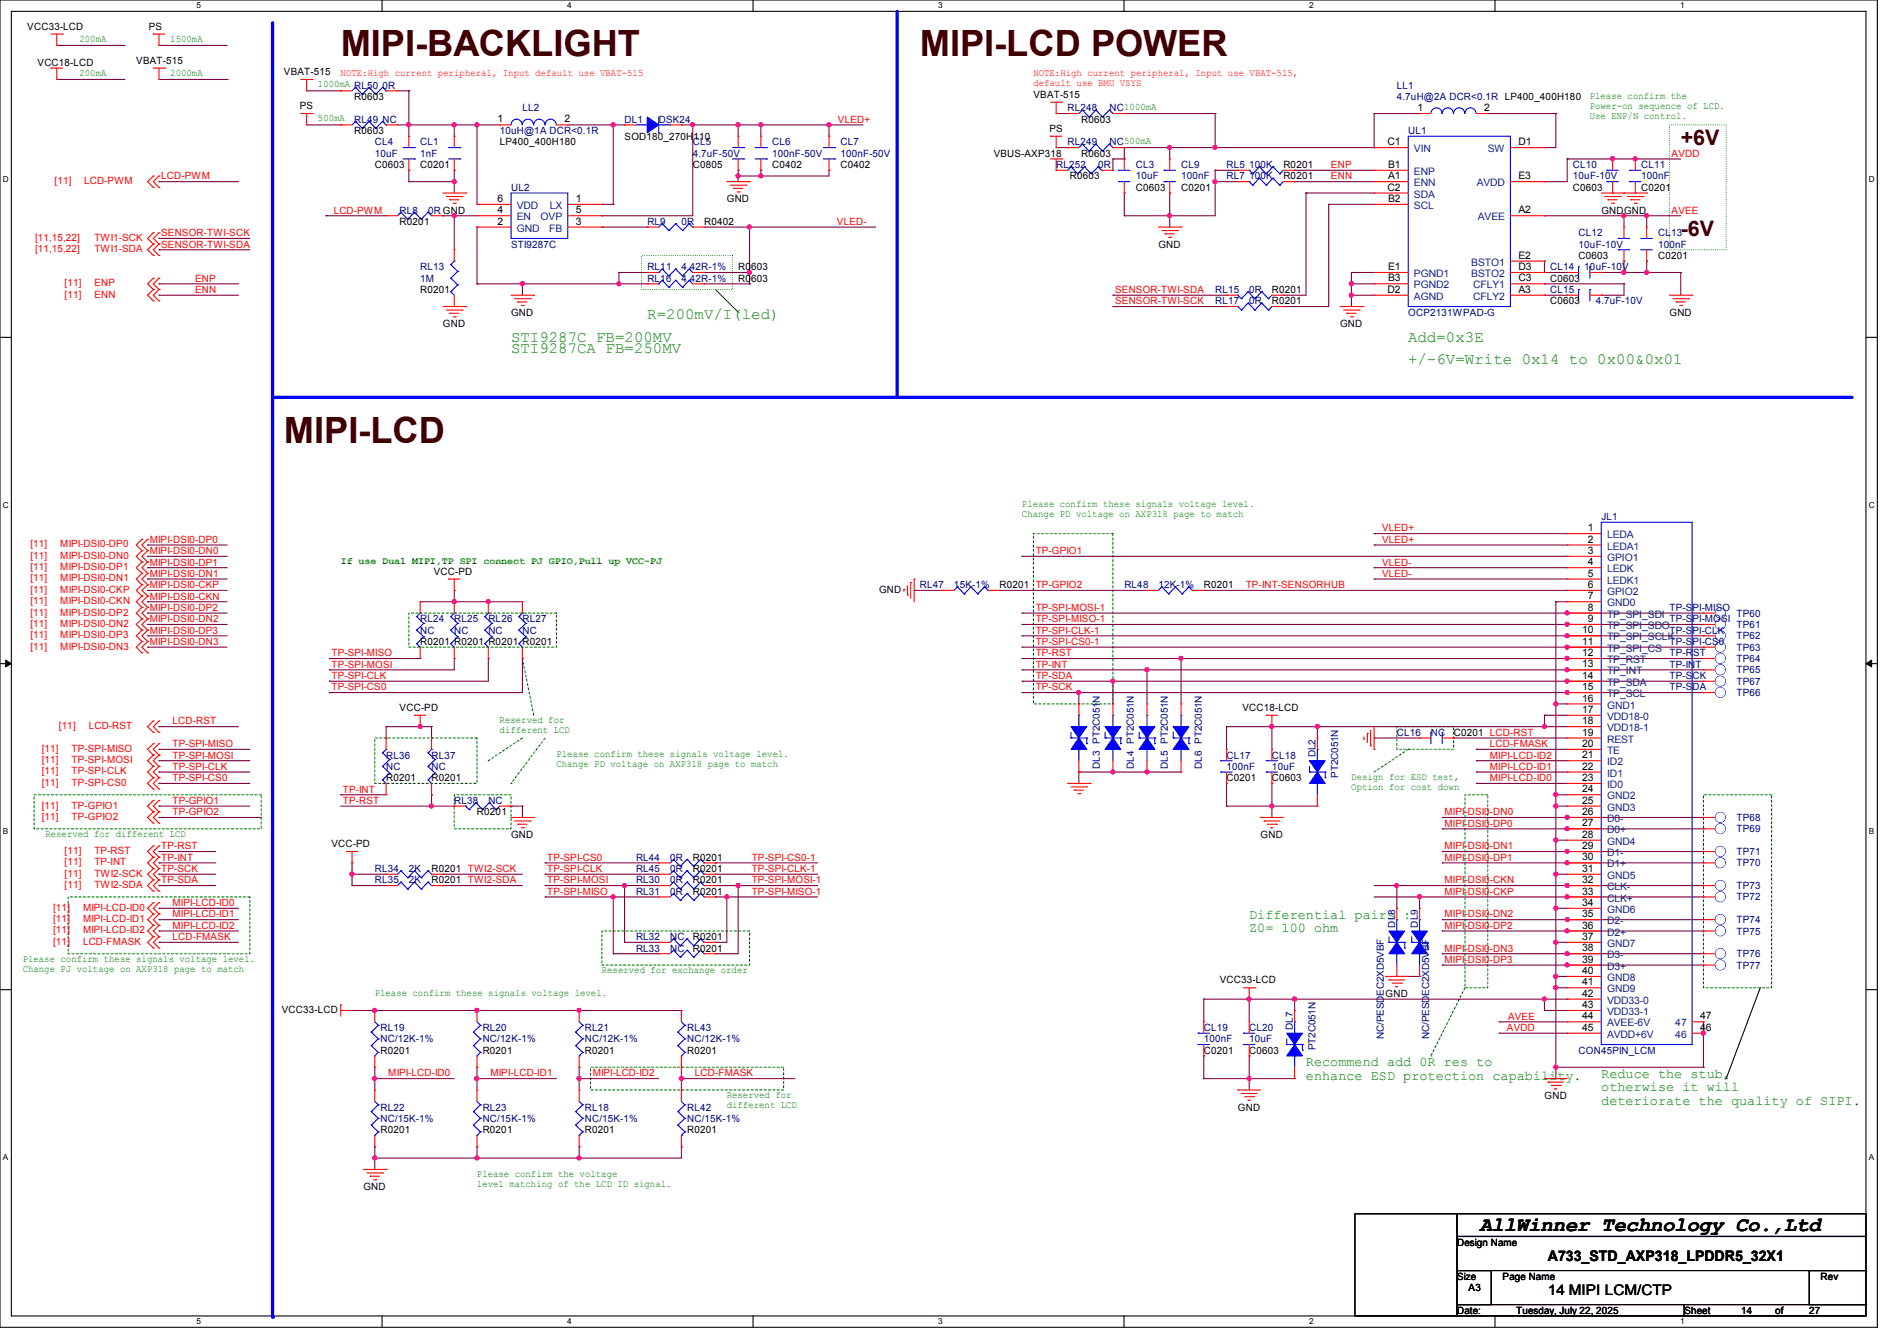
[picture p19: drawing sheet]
<svg xmlns="http://www.w3.org/2000/svg" width="297mm" height="210mm" viewBox="0 0 297 210" stroke-linecap="round" stroke-linejoin="round" font-family="sans-serif">
<defs><g id="words">
<g font-size="5.7" fill="#400000">
<text x="53.3" y="8.8">MIPI-BACKLIGHT</text>
<text x="144" y="8.8">MIPI-LCD POWER</text>
<text x="44.5" y="69.3">MIPI-LCD</text>
</g>
<g font-size="3.3" fill="#400000">
<text x="263.1" y="22.7">+6V</text>
<text x="263.1" y="36.9">-6V</text>
</g>
<text font-size="3.2" x="231.7" y="192.7">AllWinner Technology Co.,Ltd</text>
<g font-size="2.5" fill="#008000">
<text x="80" y="53.5">STI9287C FB=200MV</text>
<text x="101.3" y="50">R=200mV/I(led)</text>
<text x="220.5" y="53.5">Add=0x3E</text>
<text x="80" y="55.3">STI9287CA FB=250MV</text>
<text x="220.5" y="57.1">+/-6V=Write 0x14 to 0x00&amp;0x01</text>
</g>
<g font-size="2.3">
<text x="242.3" y="197.5">A733_STD_AXP318_LPDDR5_32X1</text>
<text x="242.3" y="202.8">14 MIPI LCM/CTP</text>
</g>
<g font-size="2.1" fill="#008000">
<text x="195.6" y="143.9">Differential pairs :</text>
<text x="195.6" y="146">Z0= 100 ohm</text>
<text x="204.5" y="167">Recommend add 0R res to</text>
<text x="204.5" y="169.1">enhance ESD protection capability.</text>
<text x="250.7" y="168.8">Reduce the stub,</text>
<text x="250.7" y="170.9">otherwise it will</text>
<text x="250.7" y="173">deteriorate the quality of SIPI.</text>
</g>
<g font-size="1.6">
<text x="4.3" y="4.7">VCC33-LCD</text>
<text x="23.3" y="4.7">PS</text>
<text x="5.9" y="10.3">VCC18-LCD</text>
<text x="21.3" y="10">VBAT-515</text>
<text x="44.5" y="11.8">VBAT-515</text>
<text x="47" y="17.1">PS</text>
<text x="55.5" y="15.7">R0603</text>
<text x="161.8" y="15.3">VBAT-515</text>
<text x="221.9" y="17.4">1</text>
<text x="232.4" y="17.4">2</text>
<text x="55.5" y="21">R0603</text>
<text x="77.9" y="19.2">1</text>
<text x="78.2" y="22.8">LP400_400H180</text>
<text x="88.4" y="19.2">2</text>
<text x="97.8" y="21.9">SOD180_270H110</text>
<text x="164.3" y="20.7">PS</text>
<text x="169.3" y="19.2">R0603</text>
<text x="217.2" y="22.7">C1</text>
<text x="237.7" y="22.7">D1</text>
<text x="58.7" y="26.3">C0603</text>
<text x="65.8" y="26.3">C0201</text>
<text x="108.5" y="26.3">C0805</text>
<text x="120.9" y="26.3">C0402</text>
<text x="131.6" y="26.3">C0402</text>
<text x="155.6" y="24.6">VBUS-AXP318</text>
<text x="167.5" y="28.1">R0603</text>
<text x="169.3" y="24.6">R0603</text>
<text x="177.8" y="29.9">C0603</text>
<text x="184.9" y="29.9">C0201</text>
<text x="200.9" y="26.3">R0201</text>
<text x="200.9" y="28.1">R0201</text>
<text x="217.2" y="29.8">C2</text>
<text x="217.3" y="26.3">B1</text>
<text x="217.3" y="28.1">A1</text>
<text x="237.7" y="28.1">E3</text>
<text x="246.3" y="29.9">C0603</text>
<text x="256.9" y="29.9">C0201</text>
<text x="62.6" y="35.2">R0201</text>
<text x="77.9" y="31.6">6</text>
<text x="77.9" y="33.4">4</text>
<text x="77.9" y="35.2">2</text>
<text x="90.1" y="35.2">3</text>
<text x="90.1" y="33.4">5</text>
<text x="90.1" y="31.6">1</text>
<text x="110.2" y="35.2">R0402</text>
<text x="113.8" y="31.7">GND</text>
<text x="217.3" y="31.6">B2</text>
<text x="237.7" y="33.4">A2</text>
<text x="250.7" y="33.4">GNDGND</text>
<text x="181.4" y="38.8">GND</text>
<text x="237.7" y="40.5">E2</text>
<text x="247.2" y="40.6">C0603</text>
<text x="259.6" y="40.6">C0201</text>
<text x="65.8" y="45.9">R0201</text>
<text x="115.6" y="42.3">R0603</text>
<text x="115.6" y="44.1">R0603</text>
<text x="199.1" y="45.9">R0201</text>
<text x="199.1" y="47.7">R0201</text>
<text x="217.2" y="45.8">D2</text>
<text x="217.3" y="42.3">E1</text>
<text x="217.3" y="44.1">B3</text>
<text x="237.7" y="44.1">C3</text>
<text x="237.7" y="45.8">A3</text>
<text x="237.7" y="42.3">D3</text>
<text x="242.7" y="44.1">C0603</text>
<text x="242.7" y="47.7">C0603</text>
<text x="69.3" y="51.2">GND</text>
<text x="80" y="49.4">GND</text>
<text x="209.8" y="51.2">GND</text>
<text x="261.4" y="49.4">GND</text>
<text x="248.6" y="83.2">1</text>
<text x="248.6" y="85">2</text>
<text x="248.6" y="86.7">3</text>
<text x="248.6" y="88.5">4</text>
<text x="67.9" y="90">VCC-PD</text>
<text x="137.6" y="92.8">GND</text>
<text x="156.5" y="92.1">R0201</text>
<text x="188.5" y="92.1">R0201</text>
<text x="248.6" y="90.3">5</text>
<text x="248.6" y="92.1">6</text>
<text x="248.6" y="93.9">7</text>
<text x="248.6" y="95.6">8</text>
<text x="65.8" y="101">R0201 R0201 R0201 R0201</text>
<text x="247.7" y="99.2">10</text>
<text x="247.7" y="101">11</text>
<text x="248.6" y="97.4">9</text>
<text x="247.7" y="102.7">12</text>
<text x="247.7" y="104.5">13</text>
<text x="247.7" y="106.3">14</text>
<text x="62.6" y="111.3">VCC-PD</text>
<text x="194.5" y="111.3">VCC18-LCD</text>
<text x="247.7" y="108.1">15</text>
<text x="247.7" y="109.9">16</text>
<text x="247.7" y="111.6">17</text>
<text x="247.7" y="113.4">18</text>
<text x="227.6" y="115.2">C0201 LCD-RST</text>
<text x="247.7" y="115.2">19</text>
<text x="247.7" y="117">20</text>
<text x="247.7" y="118.7">21</text>
<text x="60.5" y="122.3">R0201</text>
<text x="67.6" y="122.3">R0201</text>
<text x="192" y="122.3">C0201</text>
<text x="199.1" y="122.3">C0603</text>
<text x="247.7" y="120.5">22</text>
<text x="247.7" y="122.3">23</text>
<text x="247.7" y="124.1">24</text>
<text x="247.7" y="125.9">25</text>
<text x="74.7" y="127.7">R0201</text>
<text x="80" y="131.2">GND</text>
<text x="197.4" y="131.2">GND</text>
<text x="247.7" y="127.6">26</text>
<text x="247.7" y="129.4">27</text>
<text x="247.7" y="131.2">28</text>
<text x="51.9" y="132.7">VCC-PD</text>
<text x="67.6" y="136.6">R0201 TWI2-SCK</text>
<text x="108.5" y="134.8">R0201</text>
<text x="108.5" y="136.6">R0201</text>
<text x="247.7" y="133">29</text>
<text x="247.7" y="134.7">30</text>
<text x="247.7" y="136.5">31</text>
<text x="67.6" y="138.3">R0201 TWI2-SDA</text>
<text x="108.5" y="138.3">R0201</text>
<text x="108.5" y="140.1">R0201</text>
<text x="247.7" y="138.3">32</text>
<text x="247.7" y="140.1">33</text>
<text x="247.7" y="141.9">34</text>
<text x="247.7" y="143.6">35</text>
<text x="108.5" y="147.2">R0201</text>
<text x="108.5" y="149">R0201</text>
<text x="247.7" y="145.4">36</text>
<text x="247.7" y="147.2">37</text>
<text x="247.7" y="149">38</text>
<text x="191" y="154">VCC33-LCD</text>
<text x="247.7" y="150.7">39</text>
<text x="247.7" y="152.5">40</text>
<text x="247.7" y="154.3">41</text>
<text x="44.1" y="158.6">VCC33-LCD</text>
<text x="216.9" y="156.1">GND</text>
<text x="247.7" y="156.1">42</text>
<text x="247.7" y="157.9">43</text>
<text x="247.7" y="159.6">44</text>
<text x="247.7" y="161.4">45</text>
<text x="266.2" y="161.4">46</text>
<text x="266.2" y="159.6">47</text>
<text x="59.6" y="165">R0201</text>
<text x="75.6" y="165">R0201</text>
<text x="91.6" y="165">R0201</text>
<text x="107.6" y="165">R0201</text>
<text x="188.5" y="165">C0201</text>
<text x="195.6" y="165">C0603</text>
<text x="193.8" y="173.9">GND</text>
<text x="241.8" y="172.1">GND</text>
<text x="59.6" y="177.5">R0201</text>
<text x="75.6" y="177.5">R0201</text>
<text x="91.6" y="177.5">R0201</text>
<text x="107.6" y="177.5">R0201</text>
<text x="56.9" y="186.4">GND</text>
<text x="228.1" y="195.1">Design Name</text>
<text x="228.1" y="200.4">Size</text>
<text x="229.9" y="202.2">A3</text>
<text x="235.3" y="200.4">Page Name</text>
<text x="285" y="200.4">Rev</text>
<text x="228.1" y="205.7">Date:</text>
<text x="237.4" y="205.7">Tuesday, July 22, 2025</text>
<text x="263.7" y="205.7">Sheet</text>
<text x="272.6" y="205.7">14</text>
<text x="277.9" y="205.7">of</text>
<text x="283.3" y="205.7">27</text>
</g>
<g font-size="1.6" fill="#008000">
<text x="12.4" y="11.9">200mA</text>
<text x="12.4" y="6.6">200mA</text>
<text x="26.7" y="6.6">1500mA</text>
<text x="26.7" y="11.9">2000mA</text>
<text x="49.8" y="13.7">1000mA RL50</text>
<text x="248.9" y="15.5">Please confirm the</text>
<text x="248.9" y="17">Power-on sequence of LCD.</text>
<text x="49.8" y="19">500mA</text>
<text x="248.9" y="18.6">Use ENP/N control.</text>
<text x="160" y="79.5">Please confirm these signals voltage level.</text>
<text x="160" y="81">Change PD voltage on AXP318 page to match</text>
<text x="53.3" y="88.4">If use Dual MIPI,TP SPI connect PJ GPIO,Pull up VCC-PJ</text>
<text x="78.2" y="113.2">Reserved for</text>
<text x="78.2" y="114.8">different LCD</text>
<text x="87.1" y="118.6">Please confirm these signals voltage level.</text>
<text x="87.1" y="120.1">Change PD voltage on AXP318 page to match</text>
<text x="211.6" y="122.1">Design for ESD test,</text>
<text x="211.6" y="123.7">Option for cost down</text>
<text x="7.1" y="131">Reserved for different LCD</text>
<text x="3.6" y="150.6">Please confirm these signals voltage level.</text>
<text x="3.6" y="152.1">Change PJ voltage on AXP318 page to match</text>
<text x="58.7" y="155.9">Please confirm these signals voltage level.</text>
<text x="94.2" y="152.4">Reserved for exchange order</text>
<text x="113.8" y="171.9">Reserved for</text>
<text x="113.8" y="173.5">different LCD</text>
<text x="74.7" y="184.4">Please confirm the voltage</text>
<text x="74.7" y="185.9">level matching of the LCD ID signal.</text>
</g>
<g font-size="1.6" fill="#f00">
<text x="53.3" y="11.9">NOTE:High current peripheral, Input default use VBAT-515</text>
<text x="161.8" y="11.9">NOTE:High current peripheral, Input use VBAT-515,</text>
<text x="161.8" y="13.5">default use BMU VSYS</text>
<text x="131.2" y="19.2">VLED+</text>
<text x="8.6" y="28.8">[11]</text>
<text x="13.2" y="28.8">LCD-PWM</text>
<text x="25.2" y="28.1">LCD-PWM</text>
<text x="208.4" y="26.3">ENP</text>
<text x="208.4" y="28.1">ENN</text>
<text x="261.7" y="24.6">AVDD</text>
<text x="52.2" y="33.4">LCD-PWM</text>
<text x="131" y="35.2">VLED-</text>
<text x="261.7" y="33.4">AVEE</text>
<text x="5.5" y="39.5">[11,15,22]</text>
<text x="5.5" y="37.7">[11,15,22]</text>
<text x="14.8" y="39.5">TWI1-SDA</text>
<text x="14.8" y="37.7">TWI1-SCK</text>
<text x="25.2" y="37">SENSOR-TWI-SCK</text>
<text x="25.2" y="38.8">SENSOR-TWI-SDA</text>
<text x="10.1" y="46.6">[11]</text>
<text x="10.1" y="44.8">[11]</text>
<text x="14.8" y="46.6">ENN</text>
<text x="14.8" y="44.8">ENP</text>
<text x="30.6" y="45.9">ENN</text>
<text x="30.6" y="44.1">ENP</text>
<text x="174.6" y="47.7">SENSOR-TWI-SCK</text>
<text x="174.6" y="45.9">SENSOR-TWI-SDA</text>
<text x="216.4" y="83.2">VLED+</text>
<text x="4.8" y="89.3">[11]</text>
<text x="4.8" y="85.7">[11]</text>
<text x="4.8" y="87.5">[11]</text>
<text x="9.4" y="89.3">MIPI-DSI0-DP1</text>
<text x="9.4" y="85.7">MIPI-DSI0-DP0</text>
<text x="9.4" y="87.5">MIPI-DSI0-DN0</text>
<text x="23.5" y="86.8">MIPI-DSI0-DN0</text>
<text x="23.5" y="85">MIPI-DSI0-DP0</text>
<text x="23.5" y="88.6">MIPI-DSI0-DP1</text>
<text x="162.1" y="86.8">TP-GPIO1</text>
<text x="216.4" y="88.6">VLED-</text>
<text x="216.4" y="85">VLED+</text>
<text x="4.8" y="92.8">[11]</text>
<text x="4.8" y="91.1">[11]</text>
<text x="4.8" y="94.6">[11]</text>
<text x="9.4" y="92.8">MIPI-DSI0-CKP</text>
<text x="9.4" y="91.1">MIPI-DSI0-DN1</text>
<text x="9.4" y="94.6">MIPI-DSI0-CKN</text>
<text x="23.5" y="90.3">MIPI-DSI0-DN1</text>
<text x="23.5" y="93.9">MIPI-DSI0-CKN</text>
<text x="23.5" y="92.1">MIPI-DSI0-CKP</text>
<text x="23.5" y="95.7">MIPI-DSI0-DP2</text>
<text x="162.1" y="92.1">TP-GPIO2</text>
<text x="162.1" y="95.7">TP-SPI-MOSI-1</text>
<text x="195" y="92.1">TP-INT-SENSORHUB</text>
<text x="216.4" y="90.3">VLED-</text>
<text x="4.8" y="99.9">[11]</text>
<text x="4.8" y="101.7">[11]</text>
<text x="4.8" y="96.4">[11]</text>
<text x="4.8" y="98.2">[11]</text>
<text x="9.4" y="99.9">MIPI-DSI0-DP3</text>
<text x="9.4" y="101.7">MIPI-DSI0-DN3</text>
<text x="9.4" y="96.4">MIPI-DSI0-DP2</text>
<text x="9.4" y="98.2">MIPI-DSI0-DN2</text>
<text x="23.5" y="97.5">MIPI-DSI0-DN2</text>
<text x="23.5" y="101">MIPI-DSI0-DN3</text>
<text x="23.5" y="99.2">MIPI-DSI0-DP3</text>
<text x="162.1" y="101">TP-SPI-CS0-1</text>
<text x="162.1" y="97.5">TP-SPI-MISO-1</text>
<text x="162.1" y="99.2">TP-SPI-CLK-1</text>
<text x="51.9" y="102.8">TP-SPI-MISO</text>
<text x="51.9" y="104.6">TP-SPI-MOSI</text>
<text x="51.9" y="106.3">TP-SPI-CLK</text>
<text x="162.1" y="104.6">TP-INT</text>
<text x="162.1" y="106.3">TP-SDA</text>
<text x="162.1" y="102.8">TP-RST</text>
<text x="27" y="113.5">LCD-RST</text>
<text x="51.9" y="108.1">TP-SPI-CS0</text>
<text x="162.1" y="108.1">TP-SCK</text>
<text x="6.6" y="119.5">[11]</text>
<text x="6.6" y="117.7">[11]</text>
<text x="9.2" y="114.2">[11]</text>
<text x="11.2" y="119.5">TP-SPI-MOSI</text>
<text x="11.2" y="117.7">TP-SPI-MISO</text>
<text x="13.9" y="114.2">LCD-RST</text>
<text x="27" y="117">TP-SPI-MISO</text>
<text x="27" y="118.8">TP-SPI-MOSI</text>
<text x="233.3" y="117">LCD-FMASK</text>
<text x="233.3" y="118.8">MIPI-LCD-ID2</text>
<text x="6.6" y="123.1">[11]</text>
<text x="6.6" y="121.3">[11]</text>
<text x="11.2" y="123.1">TP-SPI-CS0</text>
<text x="11.2" y="121.3">TP-SPI-CLK</text>
<text x="27" y="120.6">TP-SPI-CLK</text>
<text x="27" y="122.3">TP-SPI-CS0</text>
<text x="27" y="125.9">TP-GPIO1</text>
<text x="53.7" y="124.1">TP-INT</text>
<text x="53.7" y="125.9">TP-RST</text>
<text x="233.3" y="122.3">MIPI-LCD-ID0</text>
<text x="233.3" y="120.6">MIPI-LCD-ID1</text>
<text x="6.6" y="128.4">[11]</text>
<text x="6.6" y="126.6">[11]</text>
<text x="11.2" y="128.4">TP-GPIO2</text>
<text x="11.2" y="126.6">TP-GPIO1</text>
<text x="27" y="127.7">TP-GPIO2</text>
<text x="226.2" y="127.7">MIPI-DSI0-DN0</text>
<text x="226.2" y="129.5">MIPI-DSI0-DP0</text>
<text x="10.1" y="137.3">[11]</text>
<text x="10.1" y="133.7">[11]</text>
<text x="10.1" y="135.5">[11]</text>
<text x="14.8" y="137.3">TWI2-SCK</text>
<text x="14.8" y="133.7">TP-RST</text>
<text x="14.8" y="135.5">TP-INT</text>
<text x="25.2" y="136.6">TP-SCK</text>
<text x="25.2" y="133">TP-RST</text>
<text x="25.2" y="134.8">TP-INT</text>
<text x="85.7" y="134.8">TP-SPI-CS0</text>
<text x="85.7" y="136.6">TP-SPI-CLK</text>
<text x="117.7" y="134.8">TP-SPI-CS0-1</text>
<text x="117.7" y="136.6">TP-SPI-CLK-1</text>
<text x="226.2" y="133">MIPI-DSI0-DN1</text>
<text x="226.2" y="134.8">MIPI-DSI0-DP1</text>
<text x="8.3" y="142.6">[11]</text>
<text x="10.1" y="139.1">[11]</text>
<text x="13" y="142.6">MIPI-LCD-ID0</text>
<text x="14.8" y="139.1">TWI2-SDA</text>
<text x="25.2" y="138.3">TP-SDA</text>
<text x="27" y="141.9">MIPI-LCD-ID0</text>
<text x="27" y="143.7">MIPI-LCD-ID1</text>
<text x="85.7" y="138.3">TP-SPI-MOSI</text>
<text x="85.7" y="140.1">TP-SPI-MISO</text>
<text x="117.7" y="140.1">TP-SPI-MISO-1</text>
<text x="117.7" y="138.3">TP-SPI-MOSI-1</text>
<text x="226.2" y="143.7">MIPI-DSI0-DN2</text>
<text x="226.2" y="138.3">MIPI-DSI0-CKN</text>
<text x="226.2" y="140.1">MIPI-DSI0-CKP</text>
<text x="8.3" y="148">[11]</text>
<text x="8.3" y="146.2">[11]</text>
<text x="8.3" y="144.4">[11]</text>
<text x="13" y="148">LCD-FMASK</text>
<text x="13" y="146.2">MIPI-LCD-ID2</text>
<text x="13" y="144.4">MIPI-LCD-ID1</text>
<text x="27" y="145.5">MIPI-LCD-ID2</text>
<text x="27" y="147.2">LCD-FMASK</text>
<text x="226.2" y="145.5">MIPI-DSI0-DP2</text>
<text x="226.2" y="149">MIPI-DSI0-DN3</text>
<text x="226.2" y="150.8">MIPI-DSI0-DP3</text>
<text x="235.9" y="161.5">AVDD</text>
<text x="236.1" y="159.7">AVEE</text>
<text x="60.8" y="168.6">MIPI-LCD-ID0</text>
<text x="76.8" y="168.6">MIPI-LCD-ID1</text>
<text x="92.8" y="168.6">MIPI-LCD-ID2</text>
<text x="108.8" y="168.6">LCD-FMASK</text>
</g>
<g font-size="1.6" fill="#000080">
<text x="59.9" y="13.9">0R</text>
<text x="81.8" y="17.4">LL2</text>
<text x="167.1" y="17.4">RL248</text>
<text x="173.7" y="17.4">NC1000mA</text>
<text x="218.7" y="13.9">LL1</text>
<text x="218.7" y="15.7">4.7uH@2A DCR&lt;0.1R LP400_400H180</text>
<text x="55.5" y="19.2">RL49 NC</text>
<text x="58.7" y="22.8">CL4</text>
<text x="65.8" y="22.8">CL1</text>
<text x="78.2" y="21">10uH@1A DCR&lt;0.1R</text>
<text x="97.8" y="19.2">DL1</text>
<text x="103.1" y="19.2">DSK24</text>
<text x="108.5" y="22.8">CL5</text>
<text x="120.9" y="22.8">CL6</text>
<text x="131.6" y="22.8">CL7</text>
<text x="167.1" y="22.8">RL249</text>
<text x="173.7" y="22.8">NC500mA</text>
<text x="220.5" y="21">UL1</text>
<text x="58.7" y="24.6">10uF</text>
<text x="65.8" y="24.6">1nF</text>
<text x="80" y="29.9">UL2</text>
<text x="108.5" y="24.6">4.7uF-50V</text>
<text x="120.9" y="24.6">100nF-50V</text>
<text x="131.6" y="24.6">100nF-50V</text>
<text x="165.4" y="26.3">RL252</text>
<text x="171.9" y="26.3">0R</text>
<text x="177.8" y="26.3">CL3</text>
<text x="177.8" y="28.1">10uF</text>
<text x="184.9" y="26.3">CL9</text>
<text x="184.9" y="28.1">100nF</text>
<text x="192" y="26.3">RL5</text>
<text x="192" y="28.1">RL7</text>
<text x="195.6" y="26.3">100K</text>
<text x="195.6" y="28.1">100K</text>
<text x="246.3" y="26.3">CL10</text>
<text x="246.3" y="28.1">10uF-10V</text>
<text x="256.9" y="26.3">CL11</text>
<text x="256.9" y="28.1">100nF</text>
<text x="62.6" y="33.4">RL8</text>
<text x="67" y="33.4">0R GND</text>
<text x="101.4" y="35.2">RL9</text>
<text x="106.7" y="35.2">0R</text>
<text x="80" y="38.8">STI9287C</text>
<text x="247.2" y="37">CL12</text>
<text x="247.2" y="38.8">10uF-10V</text>
<text x="259.6" y="37">CL13</text>
<text x="259.6" y="38.8">100nF</text>
<text x="65.8" y="42.3">RL13</text>
<text x="65.8" y="44.1">1M</text>
<text x="101.4" y="42.3">RL11</text>
<text x="101.4" y="44.1">RL16</text>
<text x="106.7" y="42.3">4.42R-1%</text>
<text x="106.7" y="44.1">4.42R-1%</text>
<text x="190.3" y="45.9">RL15</text>
<text x="190.3" y="47.7">RL17</text>
<text x="195.6" y="45.9">0R</text>
<text x="195.6" y="47.7">0R</text>
<text x="242.7" y="42.3">CL14</text>
<text x="242.7" y="45.9">CL15</text>
<text x="248" y="42.3">10uF-10V</text>
<text x="249.8" y="47.7">4.7uF-10V</text>
<text x="220.5" y="49.4">OCP2131WPAD-G</text>
<text x="250.7" y="81.4">JL1</text>
<text x="144" y="92.1">RL47</text>
<text x="149.4" y="92.1">15K-1%</text>
<text x="176" y="92.1">RL48</text>
<text x="181.4" y="92.1">12K-1%</text>
<text x="261.4" y="95.7">TP-SPI-MISO</text>
<text x="65.8" y="97.5">RL24</text>
<text x="65.8" y="99.2">NC</text>
<text x="71.1" y="97.5">RL25</text>
<text x="71.1" y="99.2">NC</text>
<text x="76.5" y="97.5">RL26</text>
<text x="76.5" y="99.2">NC</text>
<text x="81.8" y="97.5">RL27</text>
<text x="81.8" y="99.2">NC</text>
<text x="261.4" y="99.2">TP-SPI-CLK</text>
<text x="261.4" y="101">TP-SPI-CS0</text>
<text x="261.4" y="97.5">TP-SPI-MOSI</text>
<text x="271.9" y="100.1">TP62</text>
<text x="271.9" y="101.9">TP63</text>
<text x="271.9" y="96.6">TP60</text>
<text x="271.9" y="98.3">TP61</text>
<text x="261.4" y="102.8">TP-RST</text>
<text x="261.4" y="104.6">TP-INT</text>
<text x="261.4" y="106.3">TP-SCK</text>
<text x="271.9" y="103.7">TP64</text>
<text x="271.9" y="105.5">TP65</text>
<text x="271.9" y="107.2">TP67</text>
<text x="261.4" y="108.1">TP-SDA</text>
<text x="271.9" y="109">TP66</text>
<text x="60.5" y="118.8">RL36</text>
<text x="67.6" y="118.8">RL37</text>
<text x="192" y="118.8">CL17</text>
<text x="199.1" y="118.8">CL18</text>
<text x="218.7" y="115.2">CL16</text>
<text x="224" y="115.2">NC</text>
<text x="60.5" y="120.6">NC</text>
<text x="67.6" y="120.6">NC</text>
<text x="71.1" y="125.9">RL38</text>
<text x="76.5" y="125.9">NC</text>
<text x="192" y="120.6">100nF</text>
<text x="199.1" y="120.6">10uF</text>
<text x="271.9" y="128.6">TP68</text>
<text x="271.9" y="130.3">TP69</text>
<text x="58.7" y="136.6">RL34</text>
<text x="64" y="136.6">2K</text>
<text x="99.6" y="134.8">RL44</text>
<text x="99.6" y="136.6">RL45</text>
<text x="104.9" y="134.8">0R</text>
<text x="104.9" y="136.6">0R</text>
<text x="271.9" y="135.7">TP70</text>
<text x="271.9" y="133.9">TP71</text>
<text x="58.7" y="138.3">RL35</text>
<text x="64" y="138.3">2K</text>
<text x="99.6" y="138.3">RL30</text>
<text x="99.6" y="140.1">RL31</text>
<text x="104.9" y="138.3">0R</text>
<text x="104.9" y="140.1">0R</text>
<text x="271.9" y="141">TP72</text>
<text x="271.9" y="139.2">TP73</text>
<text x="99.6" y="147.2">RL32</text>
<text x="99.6" y="149">RL33</text>
<text x="104.9" y="147.2">NC</text>
<text x="104.9" y="149">NC</text>
<text x="271.9" y="144.6">TP74</text>
<text x="271.9" y="146.3">TP75</text>
<text x="271.9" y="149.9">TP76</text>
<text x="271.9" y="151.7">TP77</text>
<text x="59.6" y="161.5">RL19</text>
<text x="75.6" y="161.5">RL20</text>
<text x="91.6" y="161.5">RL21</text>
<text x="107.6" y="161.5">RL43</text>
<text x="188.5" y="161.5">CL19</text>
<text x="195.6" y="161.5">CL20</text>
<text x="59.6" y="163.2">NC/12K-1%</text>
<text x="75.6" y="163.2">NC/12K-1%</text>
<text x="91.6" y="163.2">NC/12K-1%</text>
<text x="107.6" y="163.2">NC/12K-1%</text>
<text x="188.5" y="163.2">100nF</text>
<text x="195.6" y="163.2">10uF</text>
<text x="247.2" y="165">CON45PIN_LCM</text>
<text x="59.6" y="173.9">RL22</text>
<text x="75.6" y="173.9">RL23</text>
<text x="91.6" y="173.9">RL18</text>
<text x="107.6" y="173.9">RL42</text>
<text x="59.6" y="175.7">NC/15K-1%</text>
<text x="75.6" y="175.7">NC/15K-1%</text>
<text x="91.6" y="175.7">NC/15K-1%</text>
<text x="107.6" y="175.7">NC/15K-1%</text>
</g>
<g font-size="1.6" fill="#004080">
<text x="221.4" y="23.8">VIN</text>
<text x="232.9" y="23.8">SW</text>
<text x="221.4" y="27.4">ENP</text>
<text x="221.4" y="29.2">ENN</text>
<text x="231.2" y="29.2">AVDD</text>
<text x="80.9" y="32.7">VDD</text>
<text x="80.9" y="34.5">EN</text>
<text x="84.6" y="34.5">OVP</text>
<text x="86.1" y="32.7">LX</text>
<text x="221.4" y="30.9">SDA</text>
<text x="221.4" y="32.7">SCL</text>
<text x="231.4" y="34.5">AVEE</text>
<text x="80.9" y="36.3">GND</text>
<text x="86" y="36.3">FB</text>
<text x="230.4" y="41.6">BSTO1</text>
<text x="221.4" y="43.4">PGND1</text>
<text x="221.4" y="45.2">PGND2</text>
<text x="221.4" y="46.9">AGND</text>
<text x="230.4" y="43.4">BSTO2</text>
<text x="230.7" y="45.2">CFLY1</text>
<text x="230.7" y="46.9">CFLY2</text>
<text x="251.6" y="84.3">LEDA</text>
<text x="251.6" y="86.1">LEDA1</text>
<text x="251.6" y="87.8">GPIO1</text>
<text x="251.6" y="89.6">LEDK</text>
<text x="251.6" y="91.4">LEDK1</text>
<text x="251.6" y="93.2">GPIO2</text>
<text x="251.6" y="95">GND0</text>
<text x="251.6" y="96.7">TP_SPI_SDI</text>
<text x="251.6" y="98.5">TP_SPI_SDO</text>
<text x="251.6" y="100.3">TP_SPI_SCLK</text>
<text x="251.6" y="102.1">TP_SPI_CS</text>
<text x="251.6" y="103.8">TP_RST</text>
<text x="251.6" y="105.6">TP_INT</text>
<text x="251.6" y="107.4">TP_SDA</text>
<text x="251.6" y="109.2">TP_SCL</text>
<text x="251.6" y="111">GND1</text>
<text x="251.6" y="112.7">VDD18-0</text>
<text x="251.6" y="114.5">VDD18-1</text>
<text x="251.6" y="116.3">REST</text>
<text x="251.6" y="118.1">TE</text>
<text x="251.6" y="119.8">ID2</text>
<text x="251.6" y="121.6">ID1</text>
<text x="251.6" y="123.4">ID0</text>
<text x="251.6" y="125.2">GND2</text>
<text x="251.6" y="127">GND3</text>
<text x="251.6" y="128.7">D0-</text>
<text x="251.6" y="130.5">D0+</text>
<text x="251.6" y="132.3">GND4</text>
<text x="251.6" y="134.1">D1-</text>
<text x="251.6" y="135.8">D1+</text>
<text x="251.6" y="137.6">GND5</text>
<text x="251.6" y="139.4">CLK-</text>
<text x="251.6" y="141.2">CLK+</text>
<text x="251.6" y="143">GND6</text>
<text x="251.6" y="144.7">D2-</text>
<text x="251.6" y="146.5">D2+</text>
<text x="251.6" y="148.3">GND7</text>
<text x="251.6" y="150.1">D3-</text>
<text x="251.6" y="151.8">D3+</text>
<text x="251.6" y="153.6">GND8</text>
<text x="251.6" y="155.4">GND9</text>
<text x="251.6" y="157.2">VDD33-0</text>
<text x="251.6" y="159">VDD33-1</text>
<text x="251.6" y="160.7">AVEE-6V</text>
<text x="262.3" y="160.7">47</text>
<text x="251.6" y="162.5">AVDD+6V</text>
<text x="262.3" y="162.5">46</text>
</g>
<g font-size="1.5" fill="#000080">
<text x="172.2" y="116.5" transform="rotate(-90 172.2 116.5)">PT2C051N</text>
<text x="177.5" y="116.5" transform="rotate(-90 177.5 116.5)">PT2C051N</text>
<text x="182.8" y="116.5" transform="rotate(-90 182.8 116.5)">PT2C051N</text>
<text x="188.2" y="116.5" transform="rotate(-90 188.2 116.5)">PT2C051N</text>
<text x="206" y="118.6" transform="rotate(-90 206 118.6)">DL2</text>
<text x="172.2" y="120.4" transform="rotate(-90 172.2 120.4)">DL3</text>
<text x="177.5" y="120.4" transform="rotate(-90 177.5 120.4)">DL4</text>
<text x="182.8" y="120.4" transform="rotate(-90 182.8 120.4)">DL5</text>
<text x="188.2" y="120.4" transform="rotate(-90 188.2 120.4)">DL6</text>
<text x="209.5" y="121.8" transform="rotate(-90 209.5 121.8)">PT2C051N</text>
<text x="218.4" y="145.2" transform="rotate(-90 218.4 145.2)">DL8</text>
<text x="222" y="145.2" transform="rotate(-90 222 145.2)">DL9</text>
<text x="202.4" y="161.2" transform="rotate(-90 202.4 161.2)">DL7</text>
<text x="206" y="164.5" transform="rotate(-90 206 164.5)">PT2C051N</text>
<text x="216.6" y="162.7" transform="rotate(-90 216.6 162.7)">NC/PESDEC2XD5VBF</text>
<text x="223.7" y="162.7" transform="rotate(-90 223.7 162.7)">NC/PESDEC2XD5VBF</text>
</g>
<g font-size="1.3">
<text x="30.8" y="1.3">5</text>
<text x="88.8" y="1.3">4</text>
<text x="146.9" y="1.3">3</text>
<text x="205" y="1.3">2</text>
<text x="263.1" y="1.3">1</text>
<text x=".5" y="28.4">D</text>
<text x="292.6" y="28.4">D</text>
<text x=".5" y="79.5">C</text>
<text x="292.6" y="79.5">C</text>
<text x=".5" y="130.6">B</text>
<text x="292.6" y="130.6">B</text>
<text x=".5" y="181.7">A</text>
<text x="292.6" y="181.7">A</text>
<text x="30.8" y="207.4">5</text>
<text x="88.8" y="207.4">4</text>
<text x="146.9" y="207.4">3</text>
<text x="205" y="207.4">2</text>
<text x="263.1" y="207.4">1</text>
</g>
</g></defs>
<path d="M0 0h293.9v207.9h-293.9zM1.8 1.8h290.3v204.3h-290.3z" fill="none" stroke="#000" stroke-width=".17"/>
<g fill="#fff">
<path d="M30.8 .2h.7v1.4h-.7z"/>
<path d="M30.8 206.2h.7v1.4h-.7z"/>
</g>
<path d="M59.8 0v1.8M59.8 206.1v1.8" fill="none" stroke="#000" stroke-width=".17"/>
<g fill="#fff">
<path d="M88.8 .2h.7v1.4h-.7z"/>
<path d="M88.8 206.2h.7v1.4h-.7z"/>
</g>
<path d="M117.9 0v1.8M117.9 206.1v1.8" fill="none" stroke="#000" stroke-width=".17"/>
<g fill="#fff">
<path d="M146.9 .2h.7v1.4h-.7z"/>
<path d="M146.9 206.2h.7v1.4h-.7z"/>
</g>
<path d="M176 0v1.8M176 206.1v1.8" fill="none" stroke="#000" stroke-width=".17"/>
<g fill="#fff">
<path d="M205 .2h.7v1.4h-.7z"/>
<path d="M205 206.2h.7v1.4h-.7z"/>
</g>
<path d="M234.1 0v1.8M234.1 206.1v1.8" fill="none" stroke="#000" stroke-width=".17"/>
<g fill="#fff">
<path d="M263.1 .2h.6v1.4h-.6z"/>
<path d="M263.1 206.2h.6v1.4h-.6z"/>
<path d="M.5 27.3h.9v1.4h-.9z"/>
<path d="M292.6 27.3h.9v1.4h-.9z"/>
<path d="M.5 78.4h.9v1.4h-.9z"/>
<path d="M292.6 78.4h.9v1.4h-.9z"/>
</g>
<path d="M0 52.8h1.8M292.1 52.8h1.8" fill="none" stroke="#000" stroke-width=".17"/>
<g fill="#fff">
<path d="M.5 129.5h.8v1.4h-.8z"/>
<path d="M292.6 129.5h.8v1.4h-.8z"/>
</g>
<path d="M0 103.9h1.8M292.1 103.9h1.8" fill="none" stroke="#000" stroke-width=".17"/>
<path d="M.9 103.4l.9 .5-.9 .5zM292.1 103.9l.9-.5v1z" fill="#000" stroke="#000" stroke-width=".16"/>
<g fill="#fff">
<path d="M.5 180.5h.8v1.4h-.8z"/>
<path d="M292.6 180.5h.8v1.4h-.8z"/>
</g>
<path d="M0 155h1.8M292.1 155h1.8" fill="none" stroke="#000" stroke-width=".17"/>
<path d="M42.7 3.6v202.6" fill="none" stroke="#00f" stroke-width=".51"/>
<circle cx="42.7" cy="206.2" r=".25" fill="#00f"/>
<path d="M112 45.3l3.6 3.6M115.6 48.9h.1" fill="none" stroke="#008000" stroke-width=".17"/>
<path d="M261.4 19.6h8.9v19.5h-8.9zM100.5 40h14.2v5.3h-14.2z" fill="none" stroke="#008000" stroke-width=".17" stroke-dasharray="0 .3"/>
<g fill="none" stroke="#008000" stroke-width=".17" stroke-dasharray=".3 .3">
<path d="M64 96h23.1v5.3h-23.1zM161.8 83.6h12.4v26.6h-12.4zM58.7 115.6h16v7.1h-16zM76.5 119.1h.1M81.8 103.1h.1M81.8 115.6l-5.3 3.5M83.6 112l-1.8-8.9M85.3 115.6l-5.3 7.1M5.3 124.5h35.6v5.3h-35.6zM71.1 124.5h8.9v5.3h-8.9zM80 122.7h.1M94.2 145.8h23.1v5.3h-23.1z"/>
<path d="M92.5 167.1h30.2v3.6h-30.2z"/>
</g>
<path d="M140.5 1.8v60.4" fill="none" stroke="#00f" stroke-width=".51"/>
<circle cx="140.5" cy="62.2" r=".25" fill="#00f"/>
<path d="M42.7 62.2h247.1" fill="none" stroke="#00f" stroke-width=".51"/>
<circle cx="289.8" cy="62.2" r=".25" fill="#00f"/>
<path d="M218.7 113.8h8.9v3.5h-8.9zM220.5 117.3h.1M215.1 120.9l5.4-3.6M229.4 124.5h3.5v30.2h-3.5zM266.7 124.5h10.7v30.2h-10.7zM10.7 140.5h28.4v8.9h-28.4zM229.4 154.7l-5.4 10.7M224 165.4h.1" fill="none" stroke="#008000" stroke-width=".17" stroke-dasharray=".3 .3"/>
<path d="M275.6 154.7l-5.3 14.2M270.3 168.9h.1M212.1 190.1h16v16h-16zM228.1 190.1h64v3.5h-64zM228.1 193.6h64v5.4h-64zM228.1 199h5.4v5.3h-5.4zM283.3 199h8.8v5.3h-8.8zM228.1 204.3h35.6v1.8h-35.6zM263.7 204.3h28.4v1.8h-28.4z" fill="none" stroke="#000" stroke-width=".17"/>
<g fill="none" stroke="#800040" stroke-width=".17">
<path d="M8.9 7.1h.1M8.9 12.4h.1M8.9 7.1h10.7M8.9 12.4h10.7M24.9 7.1h.1M24.9 7.1h10.7M24.9 12.4h10.7M35.6 12.4h.1M48 19.6h5.3M48 14.2h5.3M53.3 19.6h.1M53.3 14.2h.1"/>
<path d="M62.2 19.6h16M62.2 14.2h1.8M64 19.6h.1M64 14.2h.1M64 14.2v7.1M71.1 19.6h.1M71.1 19.6v1.7M74.7 19.6h.1M74.7 19.6v12.4M88.9 19.6h8.9M96 19.6h.1M96 19.6v12.4"/>
<path d="M97.8 19.6h.1M106.7 19.6h28.4M108.5 19.6h.1M108.5 19.6v14.2h-14.3M115.6 19.6h.1M115.6 19.6v1.7M119.1 19.6h.1M119.1 19.6v1.7M129.8 19.6h.1M129.8 19.6v1.7M165.4 17.8h1.7M167.1 17.8h.1"/>
<path d="M176 17.8h.1M176 17.8h14.2M190.2 17.8h.1M190.2 17.8v5.3M215.1 17.8h.1M215.1 17.8h7.1M215.1 17.8v5.3M232.9 17.8h.1M232.9 17.8h10.7M243.6 17.8h.1M243.6 17.8v5.3h-1.8M24.9 28.4h.1"/>
<path d="M24.9 37.3h.1M24.9 39.1h.1M24.9 28.4h12.4M24.9 37.3h14.2M24.9 39.1h14.2M51 33.8h.1M51 33.8h9.5M64 28.4h.1M64 26.7h.1M64 28.4h7.1M64 26.7v1.7M69.3 33.8h.1"/>
<path d="M69.3 33.8h5.4M71.1 33.8h.1M71.1 26.7h.1M71.1 28.4h.1M71.1 26.7v3.5M71.1 33.8v5.3M74.7 35.6h.1M74.7 35.6v8.8M94.2 33.8h.1M94.2 35.6h.1M94.2 32h.1M94.2 35.6h7.1"/>
<path d="M94.2 32h1.8M96 32h.1M110.2 35.6h26.7M115.6 27.6h.1M115.6 26.7h.1M115.6 26.7v1.7M117.3 35.6h.1M117.3 35.6v8.8M119.1 26.7h.1M119.1 27.6h.1M119.1 26.7v.9M129.8 26.7h.1"/>
<path d="M129.8 26.7v.9h-14.2M136.9 35.6h.1M165.4 23.1h1.7M167.1 23.1h.1M174.2 24.9h.1M174.2 24.9h1.8M174.2 24.9v1.8M176 23.1h.1M176 30.2h.1M176 33.8h.1M176 24.9h.1M176 23.1h39.1"/>
<path d="M176 23.1v1.8M176 30.2v3.6M183.1 33.8h.1M183.1 30.2h.1M183.1 23.1h.1M183.1 23.1v1.8M183.1 30.2v5.4M190.2 28.4h.1M190.2 26.7h.1M190.2 23.1h.1M190.2 28.4h3.6M190.2 26.7v7.1h-14.2"/>
<path d="M190.2 26.7h3.6M202.7 26.7h.1M202.7 28.4h.1M202.7 28.4h12.4M202.7 26.7h12.4M204.5 30.2h.1M204.5 30.2v16h-3.6M204.5 30.2h10.6M208 32h.1M208 32v16h-7.1M208 32h7.1M215.1 23.1h.1"/>
<path d="M241.8 33.8h.1M241.8 23.1h.1M241.8 28.4h.1M241.8 33.8h21.3M245.4 24.9h.1M245.4 24.9v3.5h-3.6M245.4 24.9h17.7M252.5 24.9h.1M254.3 33.8h.1M254.3 33.8v1.8M256 24.9h.1M257.8 33.8h.1"/>
<path d="M257.8 33.8v1.8M24.9 46.2h.1M24.9 44.4h.1M24.9 44.4h12.4M24.9 46.2h12.4M74.7 44.4h.1M74.7 44.4h26.6M81.8 44.4h.1M81.8 44.4v1.8M96.9 44.4h.1M96.9 42.7h.1M96.9 42.7h4.4"/>
<path d="M96.9 42.7v1.7M101.3 44.4h.1M110.2 42.7h.1M110.2 44.4h7.1M110.2 42.7h7.1M117.3 42.7h.1M117.3 44.4h.1M174.2 48h.1M174.2 46.2h.1M174.2 46.2h17.8M174.2 48h17.8M200.9 48h.1"/>
<path d="M200.9 46.2h.1M211.6 42.7h.1M211.6 46.2h.1M211.6 44.4h.1M211.6 44.4h3.5M211.6 42.7h3.5M211.6 42.7v5.3M211.6 46.2h3.5M241.8 44.4h.1M241.8 46.2h.1M241.8 40.9h.1M241.8 42.7h.1"/>
<path d="M241.8 44.4h12.5M241.8 42.7h3.6M241.8 46.2h3.6M241.8 40.9v1.8M250.7 42.7h.1M250.7 46.2h.1M250.7 42.7h12.4M254.3 40.9h.1M254.3 44.4h.1M254.3 42.7h.1M254.3 40.9v1.8M254.3 44.4v1.8h-3.6"/>
<path d="M257.8 42.7h.1M257.8 40.9h.1M257.8 40.9v1.8M263.1 42.7h.1M263.1 42.7v3.5M23.1 87.1h.1M23.1 85.3h.1M23.1 88.9h.1M23.1 90.7h.1M23.1 94.2h.1M23.1 92.5h.1M23.1 97.8h.1"/>
<path d="M23.1 96h.1M23.1 99.6h.1M23.1 87.1h12.5M23.1 85.3h12.5M23.1 88.9h12.5M23.1 90.7h12.5M23.1 94.2h12.5M23.1 92.5h12.5M23.1 97.8h12.5M23.1 96h12.5M23.1 99.6h12.5M65.8 94.2h.1"/>
<path d="M65.8 94.2h16M71.1 92.5h.1M71.1 94.2h.1M71.1 92.5v1.7M76.5 94.2h.1M143.1 92.5h.1M143.1 92.5h4.5M156.5 92.5h.1M156.5 92.5h23.1M160 87.1h.1M160 96h.1M160 97.8h.1"/>
<path d="M160 99.6h.1M160 87.1h85.4M160 97.8h106.7M160 96h106.7M160 99.6h106.7M188.5 92.5h56.9M215.1 83.6h.1M215.1 88.9h.1M215.1 85.3h.1M215.1 90.7h.1M215.1 85.3h30.3M215.1 88.9h30.3"/>
<path d="M215.1 90.7h30.3M215.1 83.6h30.3M243.6 94.2h.1M243.6 94.2v74.7M243.6 94.2h1.8M245.4 92.5h.1M245.4 96h.1M245.4 97.8h.1M245.4 99.6h.1M23.1 101.3h.1M23.1 101.3h12.5M24.9 117.3h.1"/>
<path d="M24.9 119.1h.1M24.9 113.8h.1M24.9 117.3h14.2M24.9 119.1h14.2M24.9 113.8h12.4M51.6 103.1h.1M51.6 104.9h.1M51.6 106.7h.1M51.6 108.5h.1M51.6 103.1h14.2M60.5 113.8h.1M60.5 113.8h7.1"/>
<path d="M60.5 113.8v1.8M65.8 113.8h.1M67.6 113.8h.1M67.6 113.8v1.8M71.1 103.1h.1M71.1 103.1v1.8h-19.5M76.5 103.1h.1M76.5 103.1v3.6h-24.9M81.8 103.1h.1M81.8 103.1v5.4h-30.2M160 101.3h.1M160 104.9h.1"/>
<path d="M160 106.7h.1M160 108.5h.1M160 103.1h.1M160 101.3h106.7M160 104.9h106.7M160 106.7h106.7M160 108.5h106.7M160 103.1h106.7M168.9 108.5h.1M168.9 108.5v1.7M174.2 106.7h.1M174.2 106.7v3.5"/>
<path d="M179.6 104.9h.1M179.6 104.9v5.3M184.9 103.1h.1M184.9 103.1v7.1M192 113.8h.1M192 113.8h53.4M192 113.8v3.5M199.1 113.8h.1M199.1 113.8v3.5M206.2 113.8h.1M206.2 113.8v1.8M215.1 115.6h.1"/>
<path d="M215.1 115.6h7.1M227.6 115.6h.1M227.6 115.6h17.8M231.1 117.3h.1M231.1 119.1h.1M231.1 117.3h14.3M231.1 119.1h14.3M241.8 112h.1M241.8 113.8h.1M241.8 112v1.8M241.8 112h3.6M243.6 110.2h.1"/>
<path d="M243.6 110.2h1.8M245.4 103.1h.1M245.4 101.3h.1M245.4 104.9h.1M245.4 106.7h.1M245.4 108.5h.1M24.9 138.7h.1M24.9 136.9h.1M24.9 133.3h.1M24.9 135.1h.1M24.9 120.9h.1M24.9 122.7h.1"/>
<path d="M24.9 126.2h.1M24.9 128h.1M24.9 138.7h8.9M24.9 136.9h8.9M24.9 133.3h8.9M24.9 135.1h8.9M24.9 120.9h14.2M24.9 122.7h14.2M24.9 126.2h14.2M24.9 128h16M53.3 124.5h.1M53.3 126.2h17.8"/>
<path d="M53.3 124.5h7.2M55.1 138.7h.1M55.1 136.9h.1M55.1 135.1h.1M55.1 138.7h5.4M55.1 136.9h5.4M55.1 135.1v3.6M67.6 124.5h.1M67.6 126.2h.1M67.6 124.5v1.7M69.3 136.9h.1M69.3 138.7h.1"/>
<path d="M69.3 138.7h12.5M69.3 136.9h12.5M71.1 126.2h.1M80 126.2h.1M80 126.2h1.8M81.8 126.2h.1M81.8 126.2v1.8M85.3 138.7h.1M85.3 135.1h.1M85.3 136.9h.1M85.3 138.7h17.8M85.3 136.9h17.8"/>
<path d="M85.3 135.1h17.8M97.8 138.7h.1M97.8 138.7v8.9M112 138.7h.1M112 135.1h.1M112 136.9h.1M112 138.7h16M112 136.9h16M112 135.1h16M115.6 138.7h.1M115.6 138.7v10.7h-3.6M168.9 120.9h.1"/>
<path d="M168.9 120.9h16M168.9 120.9v1.8M174.2 120.9h.1M179.6 120.9h.1M192 122.7h.1M192 126.2h.1M192 126.2h14.2M192 122.7v3.5M199.1 122.7h.1M199.1 126.2h.1M199.1 122.7v5.3M215.1 138.7h51.6"/>
<path d="M218.7 138.7h.1M218.7 138.7v3.5M225.8 133.3h.1M225.8 135.1h.1M225.8 128h.1M225.8 129.8h.1M225.8 133.3h40.9M225.8 135.1h40.9M225.8 128h40.9M225.8 129.8h40.9M231.1 122.7h.1M231.1 120.9h.1"/>
<path d="M231.1 120.9h14.3M231.1 122.7h14.3M243.6 124.5h.1M243.6 126.2h.1M243.6 131.6h.1M243.6 136.9h.1M243.6 136.9h1.8M243.6 126.2h1.8M243.6 124.5h1.8M243.6 131.6h1.8M245.4 129.8h.1M245.4 128h.1"/>
<path d="M245.4 135.1h.1M245.4 133.3h.1M245.4 138.7h.1M24.9 145.8h.1M24.9 147.6h.1M24.9 142.2h.1M24.9 144h.1M24.9 147.6h12.4M24.9 145.8h12.4M24.9 142.2h12.4M24.9 144h12.4M55.1 158.2h.1"/>
<path d="M55.1 158.2h51.6M58.7 158.2h.1M74.7 158.2h.1M85.3 140.5h.1M85.3 140.5h17.8M90.7 158.2h.1M96 149.4h.1M96 140.5h.1M96 140.5v8.9M96 149.4h7.1M97.8 147.6h.1M97.8 147.6h5.3"/>
<path d="M112 149.4h.1M112 140.5h.1M112 147.6h.1M112 140.5h16M113.8 140.5h.1M113.8 140.5v7.1h-1.8M188.5 156.5h.1M188.5 156.5h56.9M188.5 156.5v3.5M195.6 156.5h.1M195.6 156.5v3.5M202.7 156.5h.1"/>
<path d="M202.7 156.5v1.7M215.1 140.5h51.6M218.7 152.9h3.5M222.2 140.5h.1M222.2 152.9h.1M222.2 140.5v1.7M225.8 144h.1M225.8 145.8h.1M225.8 151.1h.1M225.8 149.4h.1M225.8 149.4h40.9M225.8 145.8h40.9"/>
<path d="M225.8 144h40.9M225.8 151.1h40.9M241.8 158.2h.1M241.8 156.5h.1M241.8 158.2h3.6M241.8 156.5v1.7M243.6 154.7h.1M243.6 152.9h.1M243.6 142.2h.1M243.6 147.6h.1M243.6 147.6h1.8M243.6 142.2h1.8"/>
<path d="M243.6 154.7h1.8M243.6 152.9h1.8M245.4 156.5h.1M245.4 140.5h.1M245.4 145.8h.1M245.4 144h.1M245.4 151.1h.1M245.4 149.4h.1M58.7 179.6h.1M58.7 167.1h.1M58.7 168.9h.1M58.7 167.1v3.6"/>
<path d="M58.7 179.6v3.5M58.7 168.9h12.4M74.7 179.6h.1M74.7 167.1h.1M74.7 168.9h.1M74.7 167.1v3.6M74.7 179.6v1.8M74.7 168.9h12.4M90.7 167.1h.1M90.7 168.9h.1M90.7 179.6h.1M90.7 168.9h12.4"/>
<path d="M90.7 167.1v3.6M90.7 179.6v1.8M106.7 168.9h.1M106.7 167.1h.1M106.7 179.6h.1M106.7 179.6v1.8h-48M106.7 168.9h17.8M106.7 167.1v3.6M188.5 165.4h.1M188.5 168.9h.1M188.5 168.9h14.2M188.5 165.4v3.5"/>
<path d="M195.6 165.4h.1M195.6 168.9h.1M195.6 165.4v5.3M234.7 160h.1M234.7 161.8h.1M234.7 160h10.7M234.7 161.8h10.7M243.6 167.1h.1M243.6 168.9h.1M243.6 167.1h23.1M266.7 161.8h.1M266.7 167.1h.1"/>
<path d="M266.7 160v7.1M58.7 181.4h.1M74.7 181.4h.1M90.7 181.4h.1"/>
</g>
<g fill="#f0f" stroke="#f0f" stroke-width=".17">
<circle cx="55.1" cy="136.9" r=".32"/>
<circle cx="71.1" cy="33.8" r=".32"/>
<circle cx="96.9" cy="44.4" r=".32"/>
<circle cx="119.1" cy="27.5" r=".32"/>
<circle cx="119.1" cy="19.5" r=".32"/>
<circle cx="71.1" cy="28.4" r=".32"/>
<circle cx="71.1" cy="19.5" r=".32"/>
<circle cx="108.4" cy="19.5" r=".32"/>
<circle cx="96" cy="19.5" r=".32"/>
<circle cx="74.7" cy="19.5" r=".32"/>
<circle cx="115.5" cy="27.5" r=".32"/>
<circle cx="117.3" cy="42.7" r=".32"/>
<circle cx="81.8" cy="44.4" r=".32"/>
<circle cx="129.8" cy="19.5" r=".32"/>
<circle cx="254.2" cy="42.7" r=".32"/>
<circle cx="190.2" cy="28.4" r=".32"/>
<circle cx="254.2" cy="33.8" r=".32"/>
<circle cx="257.8" cy="33.8" r=".32"/>
<circle cx="257.8" cy="42.7" r=".32"/>
<circle cx="183.1" cy="23.1" r=".32"/>
<circle cx="190.2" cy="23.1" r=".32"/>
<circle cx="113.8" cy="140.4" r=".32"/>
<circle cx="115.5" cy="138.7" r=".32"/>
<circle cx="58.7" cy="181.3" r=".32"/>
<circle cx="74.7" cy="168.9" r=".32"/>
<circle cx="58.7" cy="168.9" r=".32"/>
<circle cx="90.7" cy="158.2" r=".32"/>
<circle cx="74.7" cy="158.2" r=".32"/>
<circle cx="90.7" cy="168.9" r=".32"/>
<circle cx="90.7" cy="181.3" r=".32"/>
<circle cx="74.7" cy="181.3" r=".32"/>
<circle cx="115.5" cy="19.5" r=".32"/>
<circle cx="252.5" cy="24.9" r=".32"/>
<circle cx="256" cy="24.9" r=".32"/>
<circle cx="211.6" cy="46.2" r=".32"/>
<circle cx="211.6" cy="44.4" r=".32"/>
<circle cx="183.1" cy="33.8" r=".32"/>
<circle cx="97.8" cy="138.7" r=".32"/>
<circle cx="96" cy="140.4" r=".32"/>
<circle cx="245.3" cy="101.3" r=".32"/>
<circle cx="245.3" cy="96" r=".32"/>
<circle cx="245.3" cy="97.8" r=".32"/>
<circle cx="245.3" cy="99.5" r=".32"/>
<circle cx="106.7" cy="168.9" r=".32"/>
<circle cx="195.6" cy="168.9" r=".32"/>
<circle cx="245.3" cy="108.4" r=".32"/>
<circle cx="168.9" cy="108.4" r=".32"/>
<circle cx="245.3" cy="106.7" r=".32"/>
<circle cx="174.2" cy="106.7" r=".32"/>
<circle cx="174.2" cy="120.9" r=".32"/>
<circle cx="179.6" cy="120.9" r=".32"/>
<circle cx="179.6" cy="104.9" r=".32"/>
<circle cx="245.3" cy="104.9" r=".32"/>
<circle cx="199.1" cy="113.8" r=".32"/>
<circle cx="76.4" cy="94.2" r=".32"/>
<circle cx="71.1" cy="94.2" r=".32"/>
<circle cx="65.8" cy="113.8" r=".32"/>
<circle cx="67.5" cy="126.2" r=".32"/>
<circle cx="58.7" cy="158.2" r=".32"/>
<circle cx="195.6" cy="156.4" r=".32"/>
<circle cx="199.1" cy="126.2" r=".32"/>
<circle cx="117.3" cy="35.5" r=".32"/>
<circle cx="184.9" cy="103.1" r=".32"/>
<circle cx="245.3" cy="103.1" r=".32"/>
<circle cx="222.2" cy="140.4" r=".32"/>
<circle cx="243.6" cy="110.2" r=".32"/>
<circle cx="243.6" cy="152.9" r=".32"/>
<circle cx="243.6" cy="167.1" r=".32"/>
<circle cx="243.6" cy="154.7" r=".32"/>
<circle cx="243.6" cy="131.6" r=".32"/>
<circle cx="243.6" cy="126.2" r=".32"/>
<circle cx="243.6" cy="136.9" r=".32"/>
<circle cx="243.6" cy="147.6" r=".32"/>
<circle cx="243.6" cy="142.2" r=".32"/>
<circle cx="243.6" cy="124.4" r=".32"/>
<circle cx="241.8" cy="113.8" r=".32"/>
<circle cx="206.2" cy="113.8" r=".32"/>
<circle cx="202.7" cy="156.4" r=".32"/>
<circle cx="241.8" cy="156.4" r=".32"/>
<circle cx="245.3" cy="129.8" r=".32"/>
<circle cx="245.3" cy="128" r=".32"/>
<circle cx="245.3" cy="135.1" r=".32"/>
<circle cx="245.3" cy="133.3" r=".32"/>
<circle cx="245.3" cy="140.4" r=".32"/>
<circle cx="245.3" cy="145.8" r=".32"/>
<circle cx="245.3" cy="144" r=".32"/>
<circle cx="245.3" cy="151.1" r=".32"/>
<circle cx="245.3" cy="149.3" r=".32"/>
<circle cx="266.7" cy="161.8" r=".32"/>
<circle cx="218.7" cy="138.7" r=".32"/>
<circle cx="245.3" cy="138.7" r=".32"/>
<circle cx="64" cy="19.5" r=".32"/>
</g>
<g fill="none" stroke="#f00" stroke-width=".17">
<path d="M8 10.7h.1M8 10.7h1.8M8 5.3h1.8M8.9 12.4h.1M8.9 7.1h.1M8.9 5.3v1.8M8.9 10.7v1.7M9.8 5.3h.1M24 5.3h.1M24 10.7h1.8M24 5.3h1.8M24.9 12.4h.1"/>
<path d="M24.9 7.1h.1M24.9 5.3v1.8M24.9 10.7v1.7M25.8 10.7h.1M47.1 17.8h1.8M47.1 12.4h1.8M48 19.6h.1M48 14.2h.1M48 12.4v1.8M48 17.8v1.8M48.9 17.8h.1M48.9 12.4h.1"/>
<path d="M53.3 14.2h.1M53.3 19.6h.1M53.3 14.2h1.8M53.3 19.6h1.8M60.5 14.2h1.7M60.5 19.6h1.7M62.2 14.2h.1M62.2 19.6h.1M78.2 19.6h.1M78.2 19.6h1.8M87.1 19.6h1.8M88.9 19.6h.1"/>
<path d="M97.8 19.6h.1M97.8 19.6h1.8M104.9 19.6h1.8M106.7 19.6h.1M164.5 16h1.7M165.4 17.8h.1M165.4 16v1.8M166.2 16h.1M167.1 17.8h.1M167.1 17.8h1.8M174.2 17.8h1.8M176 17.8h.1"/>
<path d="M222.2 17.8h.1M222.2 17.8h1.8M231.1 17.8h1.8M232.9 17.8h.1M24 27.6h.1M24 29.3h.1M24 38.2h.1M24 36.4h.1M24 27.6l-.9 .8 .9 .9M24 38.2l-.9 .9 .9 .9M24 36.4l-.9 .9 .9 .9M24.9 27.6h.1"/>
<path d="M24.9 29.3h.1M24.9 38.2h.1M24.9 36.4h.1M24.9 27.6l-.9 .8 .9 .9M24.9 38.2l-.9 .9 .9 .9M24.9 36.4l-.9 .9 .9 .9M60.5 33.8h.1M60.5 33.8h1.7M64 26.7h.1M64 21.3h.1M64 21.3v1.8M64 24.9v1.8"/>
<path d="M67.6 33.8h1.7M69.3 33.8h.1M69.3 30.2h3.6M69.9 30.8h2.4M70.4 31.3h.1M70.4 31.3h1.4M71 31.8h.3M71.1 26.7h.1M71.1 21.3h.1M71.1 39.1h.1M71.1 21.3v1.8M71.1 24.9v1.8"/>
<path d="M71.1 39.1v1.8M71.3 31.8h.1M72.3 30.8h.1M72.9 30.2h.1M74.7 32h.1M74.7 33.8h.1M74.7 35.6h.1M74.7 35.6h5.3M74.7 32h5.3M74.7 33.8h5.3M88.9 35.6h5.3M88.9 32h5.3"/>
<path d="M88.9 33.8h5.3M94.2 35.6h.1M94.2 33.8h.1M94.2 32h.1M101.3 35.6h.1M101.3 35.6h1.8M108.5 35.6h1.7M110.2 35.6h.1M113.8 28.4h3.5M114.3 29h2.5M114.9 29.5h.1M114.9 29.5h1.4"/>
<path d="M115.4 30.1h.3M115.6 26.7h.1M115.6 21.3h.1M115.6 21.3v1.8M115.6 24.9v1.8M115.7 30.1h.1M116.8 29h.1M117.3 28.4h.1M119.1 26.7h.1M119.1 21.3h.1M119.1 21.3v1.8M119.1 24.9v1.8"/>
<path d="M129.8 26.7h.1M129.8 21.3h.1M129.8 21.3v1.8M129.8 24.9v1.8M164.5 21.3h.1M164.5 21.3h1.7M164.5 24.9h1.7M165.4 23.1h.1M165.4 26.7h.1M165.4 21.3v1.8M165.4 24.9v1.8M165.4 26.7h1.7"/>
<path d="M166.2 24.9h.1M167.1 23.1h.1M167.1 23.1h1.8M172.5 26.7h1.7M174.2 26.7h.1M174.2 23.1h1.8M176 23.1h.1M176 30.2h.1M176 24.9h.1M176 24.9v1.8M176 28.4v1.8M181.4 35.6h3.5"/>
<path d="M181.9 36.1h2.5M182.4 36.6h.1M182.4 36.6h1.5M183 37.2h.3M183.1 30.2h.1M183.1 24.9h.1M183.1 24.9v1.8M183.1 28.4v1.8M183.3 37.2h.1M184.4 36.1h.1M184.9 35.6h.1M193.8 26.7h.1"/>
<path d="M193.8 28.4h.1M193.8 28.4h1.8M193.8 26.7h1.8M200.9 28.4h1.8M200.9 26.7h1.8M202.7 26.7h.1M202.7 28.4h.1M215.1 23.1h.1M215.1 26.7h.1M215.1 28.4h.1M215.1 30.2h.1M215.1 32h.1"/>
<path d="M215.1 28.4h5.4M215.1 30.2h5.4M215.1 26.7h5.4M215.1 32h5.4M215.1 23.1h5.4M236.5 28.4h5.3M236.5 33.8h5.3M236.5 23.1h5.3M241.8 23.1h.1M241.8 28.4h.1M241.8 33.8h.1M250.7 30.2h7.1"/>
<path d="M251.2 30.8h2.5M251.8 31.3h.1M251.8 31.3h1.4M252.3 31.8h.3M252.5 30.2h.1M252.5 24.9h.1M252.5 24.9v1.8M252.5 28.4v1.8M252.6 31.8h.1M253.7 30.8h.1M254.3 30.2h.1M254.3 35.6h.1"/>
<path d="M254.3 35.6v1.7M254.3 39.1v1.8M254.8 30.8h2.5M255.3 31.3h.1M255.3 31.3h1.5M255.9 31.8h.3M256 30.2h.1M256 24.9h.1M256 24.9v1.8M256 28.4v1.8M256.2 31.8h.1M257.3 30.8h.1"/>
<path d="M257.8 30.2h.1M257.8 35.6h.1M257.8 35.6v1.7M257.8 39.1v1.8M24 40h.1M24 45.3h.1M24 47.1h.1M24 43.6h.1M24 45.3l-.9 .9 .9 .9M24 43.6l-.9 .8 .9 .9M24.9 40h.1M24.9 45.3h.1"/>
<path d="M24.9 47.1h.1M24.9 43.6h.1M24.9 45.3l-.9 .9 .9 .9M24.9 43.6l-.9 .8 .9 .9M69.3 48h3.6M69.9 48.6h2.4M70.4 49.1h.1M70.4 49.1h1.4M71 49.6h.3M71.1 48h.1M71.1 46.2v1.8M71.3 49.6h.1"/>
<path d="M72.3 48.6h.1M72.9 48h.1M80 46.2h3.6M80.6 46.8h2.4M81.1 47.3h.1M81.1 47.3h1.4M81.6 47.8h.4M82 47.8h.1M83 46.8h.1M83.6 46.2h.1M101.3 42.7h.1M101.3 44.4h.1"/>
<path d="M101.3 42.7h1.8M101.3 44.4h1.8M108.5 42.7h1.7M108.5 44.4h1.7M110.2 42.7h.1M110.2 44.4h.1M192 46.2h.1M192 48h.1M192 48h1.8M192 46.2h1.8M199.1 48h1.8M199.1 46.2h1.8"/>
<path d="M200.9 46.2h.1M200.9 48h.1M209.8 48h3.6M210.4 48.6h2.4M210.9 49.1h.1M210.9 49.1h1.4M211.4 49.6h.4M211.8 49.6h.1M212.8 48.6h.1M213.4 48h.1M215.1 42.7h.1M215.1 44.4h.1"/>
<path d="M215.1 46.2h.1M215.1 46.2h5.4M215.1 42.7h5.4M215.1 44.4h5.4M236.5 46.2h5.3M236.5 42.7h5.3M236.5 44.4h5.3M236.5 40.9h5.3M241.8 44.4h.1M241.8 46.2h.1M241.8 40.9h.1M241.8 42.7h.1"/>
<path d="M245.4 42.7h.1M245.4 46.2h.1M245.4 46.2h1.7M245.4 42.7h1.7M248.9 46.2h1.8M248.9 42.7h1.8M250.7 42.7h.1M250.7 46.2h.1M254.3 40.9h.1M257.8 40.9h.1M261.4 46.2h3.5M261.9 46.8h2.5"/>
<path d="M262.4 47.3h.1M262.4 47.3h1.5M263 47.8h.3M263.3 47.8h.1M264.4 46.8h.1M264.9 46.2h.1M22.2 91.6h.1M22.2 93.3h.1M22.2 88h.1M22.2 89.8h.1M22.2 84.5h.1M22.2 86.2h.1"/>
<path d="M22.2 95.1h.1M22.2 98.7h.1M22.2 96.9h.1M22.2 91.6l-.9 .9 .9 .8M22.2 88l-.9 .9 .9 .9M22.2 84.5l-.9 .8 .9 .9M22.2 86.2l-.9 .9 .9 .9M22.2 89.8l-.9 .9 .9 .9M22.2 93.3l-.9 .9 .9 .9M22.2 98.7l-.9 .9 .9 .9M22.2 95.1l-.9 .9 .9 .9M22.2 96.9l-.9 .9 .9 .9"/>
<path d="M23.1 91.6h.1M23.1 93.3h.1M23.1 88h.1M23.1 89.8h.1M23.1 84.5h.1M23.1 86.2h.1M23.1 95.1h.1M23.1 98.7h.1M23.1 96.9h.1M23.1 91.6l-.9 .9 .9 .8M23.1 88l-.9 .9 .9 .9M23.1 84.5l-.9 .8 .9 .9"/>
<path d="M23.1 86.2l-.9 .9 .9 .9M23.1 89.8l-.9 .9 .9 .9M23.1 93.3l-.9 .9 .9 .9M23.1 98.7l-.9 .9 .9 .9M23.1 95.1l-.9 .9 .9 .9M23.1 96.9l-.9 .9 .9 .9M65.8 94.2h.1M65.8 94.2v1.8M70.2 90.7h.1M70.2 90.7h1.8M71.1 92.5h.1M71.1 94.2h.1"/>
<path d="M71.1 90.7v1.8M71.1 94.2v1.8M76.5 94.2h.1M76.5 94.2v1.8M81.8 94.2h.1M81.8 94.2v1.8M141.5 92.3h.1M141.5 92.3v.3M142.1 93.2h.1M142.1 91.7v1.5M142.6 91.2h.1M142.6 91.2v2.5"/>
<path d="M143.1 90.7h.1M143.1 90.7v3.5M147.6 92.5h.1M147.6 92.5h1.8M154.7 92.5h1.8M156.5 92.5h.1M179.6 92.5h.1M179.6 92.5h1.8M186.7 92.5h1.8M188.5 92.5h.1M245.4 83.6h.1M245.4 85.3h.1"/>
<path d="M245.4 87.1h.1M245.4 88.9h.1M245.4 90.7h.1M245.4 92.5h.1M245.4 94.2h.1M245.4 96h.1M245.4 97.8h.1M245.4 99.6h.1M245.4 90.7h5.3M245.4 99.6h5.3M245.4 92.5h5.3M245.4 96h5.3"/>
<path d="M245.4 97.8h5.3M245.4 83.6h5.3M245.4 85.3h5.3M245.4 87.1h5.3M245.4 88.9h5.3M245.4 94.2h5.3M266.7 99.6h.1M266.7 96h.1M266.7 97.8h.1M266.7 99.6h1.8M266.7 96h1.8M266.7 97.8h1.8"/>
<path d="M22.2 100.5h.1M22.2 102.2h.1M22.2 100.5l-.9 .8 .9 .9M23.1 100.5h.1M23.1 102.2h.1M23.1 100.5l-.9 .8 .9 .9M24 112.9h.1M24 114.7h.1M24 118.2h.1M24 116.5h.1M24 112.9l-.9 .9 .9 .9M24 118.2l-.9 .9 .9 .9"/>
<path d="M24 116.5l-.9 .8 .9 .9M24.9 112.9h.1M24.9 114.7h.1M24.9 118.2h.1M24.9 116.5h.1M24.9 112.9l-.9 .9 .9 .9M24.9 118.2l-.9 .9 .9 .9M24.9 116.5l-.9 .8 .9 .9M60.5 115.6h.1M60.5 115.6v1.7M64.9 112h.1M64.9 112h1.8"/>
<path d="M65.8 113.8h.1M65.8 103.1h.1M65.8 101.3v1.8M65.8 112v1.8M67.6 115.6h.1M67.6 115.6v1.7M71.1 103.1h.1M71.1 101.3v1.8M76.5 103.1h.1M76.5 101.3v1.8M81.8 103.1h.1M81.8 101.3v1.8"/>
<path d="M168.9 110.2h.1M168.9 110.2v1.8M168.9 119.1v1.8M174.2 110.2h.1M174.2 110.2v1.8M174.2 119.1v1.8M179.6 110.2h.1M179.6 110.2v1.8M179.6 119.1v1.8M184.9 110.2h.1M184.9 110.2v1.8M184.9 119.1v1.8"/>
<path d="M192 117.3h.1M192 117.3v1.8M198.2 112h.1M198.2 112h1.8M199.1 113.8h.1M199.1 117.3h.1M199.1 112v1.8M199.1 117.3v1.8M206.2 115.6h.1M206.2 115.6v1.7M213.5 115.7h.1M213.5 115.4v.3"/>
<path d="M214.1 114.9h.1M214.1 114.9v1.4M214.6 116.8h.1M214.6 114.3v2.5M215.1 117.3h.1M215.1 113.8v3.5M222.2 115.6h.1M222.2 115.6h1.8M225.8 115.6h1.8M227.6 115.6h.1M245.4 101.3h.1M245.4 103.1h.1"/>
<path d="M245.4 104.9h.1M245.4 106.7h.1M245.4 108.5h.1M245.4 110.2h.1M245.4 112h.1M245.4 113.8h.1M245.4 115.6h.1M245.4 117.3h.1M245.4 119.1h.1M245.4 112h5.3M245.4 101.3h5.3M245.4 103.1h5.3"/>
<path d="M245.4 115.6h5.3M245.4 104.9h5.3M245.4 108.5h5.3M245.4 106.7h5.3M245.4 110.2h5.3M245.4 113.8h5.3M245.4 117.3h5.3M245.4 119.1h5.3M266.7 101.3h.1M266.7 103.1h.1M266.7 104.9h.1M266.7 108.5h.1"/>
<path d="M266.7 106.7h.1M266.7 101.3h1.8M266.7 103.1h1.8M266.7 104.9h1.8M266.7 108.5h1.8M266.7 106.7h1.8M24 137.8h.1M24 139.6h.1M24 136h.1M24 132.5h.1M24 134.2h.1M24 121.8h.1"/>
<path d="M24 123.6h.1M24 120h.1M24 127.1h.1M24 128.9h.1M24 125.3h.1M24 137.8l-.9 .9 .9 .9M24 136l-.9 .9 .9 .9M24 132.5l-.9 .8 .9 .9M24 134.2l-.9 .9 .9 .9M24 121.8l-.9 .9 .9 .9M24 120l-.9 .9 .9 .9M24 127.1l-.9 .9 .9 .9"/>
<path d="M24 125.3l-.9 .9 .9 .9M24.9 137.8h.1M24.9 139.6h.1M24.9 136h.1M24.9 132.5h.1M24.9 134.2h.1M24.9 121.8h.1M24.9 123.6h.1M24.9 120h.1M24.9 127.1h.1M24.9 128.9h.1M24.9 125.3h.1"/>
<path d="M24.9 137.8l-.9 .9 .9 .9M24.9 136l-.9 .9 .9 .9M24.9 132.5l-.9 .8 .9 .9M24.9 134.2l-.9 .9 .9 .9M24.9 121.8l-.9 .9 .9 .9M24.9 120l-.9 .9 .9 .9M24.9 127.1l-.9 .9 .9 .9M24.9 125.3l-.9 .9 .9 .9M54.2 133.3h.1M54.2 133.3h1.8M55.1 135.1h.1M55.1 133.3v1.8"/>
<path d="M60.5 138.7h.1M60.5 136.9h.1M60.5 124.5h.1M60.5 138.7h1.7M60.5 136.9h1.7M60.5 122.7v1.8M67.6 124.5h.1M67.6 138.7h1.7M67.6 136.9h1.7M67.6 122.7v1.8M69.3 138.7h.1M69.3 136.9h.1"/>
<path d="M71.1 126.2h.1M71.1 126.2h1.8M78.2 126.2h1.8M80 126.2h.1M80 128h3.6M80.6 128.6h2.4M81.1 129.1h.1M81.1 129.1h1.4M81.6 129.6h.4M82 129.6h.1M83 128.6h.1M83.6 128h.1"/>
<path d="M103.1 138.7h.1M103.1 135.1h.1M103.1 136.9h.1M103.1 135.1h1.8M103.1 138.7h1.8M103.1 136.9h1.8M110.2 135.1h1.8M110.2 138.7h1.8M110.2 136.9h1.8M112 138.7h.1M112 135.1h.1M112 136.9h.1"/>
<path d="M167.1 122.7h3.6M167.7 123.2h2.4M168.2 123.7h.1M168.2 123.7h1.4M168.7 124.3h.4M168.9 120.9h.1M169.1 124.3h.1M170.1 123.2h.1M170.7 122.7h.1M174.2 120.9h.1M179.6 120.9h.1M184.9 120.9h.1"/>
<path d="M192 122.7h.1M192 120.9v1.8M197.4 128h.1M197.4 128h3.5M197.9 128.6h.1M197.9 128.6h2.5M198.4 129.1h1.5M199 129.6h.1M199 129.6h.3M199.1 122.7h.1M199.1 120.9v1.8M199.9 129.1h.1"/>
<path d="M206.2 126.2h.1M206.2 124.5v1.7M245.4 120.9h.1M245.4 122.7h.1M245.4 124.5h.1M245.4 126.2h.1M245.4 128h.1M245.4 129.8h.1M245.4 131.6h.1M245.4 133.3h.1M245.4 135.1h.1M245.4 136.9h.1"/>
<path d="M245.4 138.7h.1M245.4 122.7h5.3M245.4 128h5.3M245.4 133.3h5.3M245.4 135.1h5.3M245.4 138.7h5.3M245.4 136.9h5.3M245.4 129.8h5.3M245.4 126.2h5.3M245.4 120.9h5.3M245.4 124.5h5.3M245.4 131.6h5.3"/>
<path d="M266.7 135.1h.1M266.7 133.3h.1M266.7 138.7h.1M266.7 128h.1M266.7 129.8h.1M266.7 128h1.8M266.7 133.3h1.8M266.7 135.1h1.8M266.7 138.7h1.8M266.7 129.8h1.8M24 146.7h.1M24 148.5h.1"/>
<path d="M24 144.9h.1M24 141.4h.1M24 143.1h.1M24 146.7l-.9 .9 .9 .9M24 144.9l-.9 .9 .9 .9M24 141.4l-.9 .8 .9 .9M24 143.1l-.9 .9 .9 .9M24.9 146.7h.1M24.9 148.5h.1M24.9 144.9h.1M24.9 141.4h.1M24.9 143.1h.1"/>
<path d="M24.9 146.7l-.9 .9 .9 .9M24.9 144.9l-.9 .9 .9 .9M24.9 141.4l-.9 .8 .9 .9M24.9 143.1l-.9 .9 .9 .9M53.3 157.4h.1M53.3 158.2h1.8M53.3 157.4v1.7M55.1 158.2h.1M58.7 158.2h.1M58.7 158.2v1.8M74.7 158.2h.1M74.7 158.2v1.8"/>
<path d="M90.7 158.2h.1M90.7 158.2v1.8M103.1 147.6h.1M103.1 140.5h.1M103.1 149.4h.1M103.1 140.5h1.8M103.1 147.6h1.8M103.1 149.4h1.8M106.7 158.2h.1M106.7 158.2v1.8M110.2 140.5h1.8M110.2 147.6h1.8"/>
<path d="M110.2 149.4h1.8M112 147.6h.1M112 140.5h.1M112 149.4h.1M194.7 154.7h1.8M195.6 156.5h.1M195.6 154.7v1.8M196.5 154.7h.1M202.7 158.2h.1M202.7 158.2v1.8M216.9 152.9h.1M216.9 152.9h3.6"/>
<path d="M217.5 153.5h.1M217.5 153.5h2.4M218 154h1.4M218.5 154.5h.1M218.5 154.5h.4M218.7 152.9h.1M218.7 142.2h.1M218.7 142.2v1.8M218.7 151.1v1.8M219.4 154h.1M222.2 152.9h.1M222.2 142.2h.1"/>
<path d="M222.2 142.2v1.8M222.2 151.1v1.8M245.4 140.5h.1M245.4 142.2h.1M245.4 144h.1M245.4 145.8h.1M245.4 147.6h.1M245.4 149.4h.1M245.4 151.1h.1M245.4 152.9h.1M245.4 154.7h.1M245.4 156.5h.1"/>
<path d="M245.4 158.2h.1M245.4 152.9h5.3M245.4 154.7h5.3M245.4 158.2h5.3M245.4 140.5h5.3M245.4 144h5.3M245.4 145.8h5.3M245.4 147.6h5.3M245.4 149.4h5.3M245.4 151.1h5.3M245.4 142.2h5.3M245.4 156.5h5.3"/>
<path d="M266.7 140.5h.1M266.7 144h.1M266.7 145.8h.1M266.7 149.4h.1M266.7 151.1h.1M266.7 140.5h1.8M266.7 144h1.8M266.7 145.8h1.8M266.7 149.4h1.8M266.7 151.1h1.8M58.7 167.1h.1M58.7 170.7h.1"/>
<path d="M58.7 179.6h.1M58.7 165.4v1.7M58.7 170.7v1.8M58.7 177.8v1.8M74.7 170.7h.1M74.7 179.6h.1M74.7 167.1h.1M74.7 165.4v1.7M74.7 170.7v1.8M74.7 177.8v1.8M90.7 167.1h.1M90.7 170.7h.1"/>
<path d="M90.7 179.6h.1M90.7 165.4v1.7M90.7 170.7v1.8M90.7 177.8v1.8M106.7 170.7h.1M106.7 179.6h.1M106.7 167.1h.1M106.7 165.4v1.7M106.7 170.7v1.8M106.7 177.8v1.8M188.5 160h.1M188.5 165.4h.1"/>
<path d="M188.5 160v1.8M188.5 163.6v1.8M193.8 170.7h.1M193.8 170.7h3.6M194.4 171.2h.1M194.4 171.2h2.4M194.9 171.7h1.4M195.4 172.3h.1M195.4 172.3h.3M195.6 165.4h.1M195.6 160h.1M195.6 160v1.8"/>
<path d="M195.6 163.6v1.8M196.3 171.7h.1M202.7 168.9h.1M202.7 167.1v1.8M241.8 168.9h.1M241.8 168.9h3.6M242.4 169.5h.1M242.4 169.5h2.4M242.9 170h1.4M243.4 170.5h.1M243.4 170.5h.4M244.3 170h.1"/>
<path d="M245.4 160h.1M245.4 161.8h.1M245.4 160h5.3M245.4 161.8h5.3M264.9 160h1.8M264.9 161.8h1.8M266.7 161.8h.1M266.7 160h.1M56.9 183.1h3.6M57.4 183.7h2.5M58 184.2h.1M58 184.2h1.4"/>
<path d="M58.5 184.7h.3M58.8 184.7h.1M59.9 183.7h.1M60.5 183.1h.1"/>
</g>
<g fill="none" stroke="#00f" stroke-width=".17">
<path d="M55.7 13.7h.1M55.7 19h.1M55.7 13.7l-.6 .5M55.7 13.7l1 1.1M55.7 19l-.6 .6M55.7 19l1 1.1M56.7 14.8h.1M57.8 13.7h.1M57.8 19h.1M57.8 13.7l-1.1 1.1M57.8 13.7l1 1.1M57.8 19l-1.1 1.1"/>
<path d="M57.8 19l1 1.1M58.8 14.8h.1M59.9 13.7h.1M59.9 19h.1M59.9 13.7l-1.1 1.1M59.9 13.7l.6 .5M59.9 19l-1.1 1.1M59.9 19l.6 .6M60.5 14.2h.1M60.5 19.6h.1M80 19.6a.87 .87 0 0 1 .9-.9 .87 .87 0 0 1 .8 .9M81.8 19.6a.87 .87 0 0 1 .9-.9 .87 .87 0 0 1 .8 .9"/>
<path d="M83.6 19.6a.87 .87 0 0 1 .8-.9 .87 .87 0 0 1 .9 .9M85.3 19.6a.87 .87 0 0 1 .9-.9 .87 .87 0 0 1 .9 .9M99.6 19.6h1.7M101.3 19.6h.1M103.1 18.3v2.5M103.1 19.6h1.8M104.9 19.6h.1M169.5 17.2h.1M169.5 17.2l-.6 .6M169.5 17.2l1 1.1M170.5 18.3h.1M171.6 17.2h.1"/>
<path d="M171.6 17.2l-1.1 1.1M171.6 17.2l1 1.1M172.6 18.3h.1M173.7 17.2h.1M173.7 17.2l-1.1 1.1M173.7 17.2l.5 .6M174.2 17.8h.1M224 17.8a.87 .87 0 0 1 .9-.9 .87 .87 0 0 1 .9 .9M225.8 17.8a.87 .87 0 0 1 .9-.9 .87 .87 0 0 1 .8 .9M227.6 17.8a.87 .87 0 0 1 .9-.9 .87 .87 0 0 1 .8 .9M229.4 17.8a.87 .87 0 0 1 .8-.9 .87 .87 0 0 1 .9 .9M56.7 20.1h.1"/>
<path d="M58.8 20.1h.1M62.8 33.2h.1M62.8 33.2l-.6 .6M62.8 33.2l1 1.1M63.1 24.9h1.8M63.1 23.1h1.8M63.8 34.3h.1M64.9 24.9h.1M64.9 23.1h.1M64.9 33.2h.1M64.9 33.2l-1.1 1.1M64.9 33.2l1.1 1.1"/>
<path d="M66 34.3h.1M67 33.2h.1M67 33.2l-1 1.1M67 33.2l.6 .6M67.6 33.8h.1M70.2 24.9h1.8M70.2 23.1h1.8M72 24.9h.1M72 23.1h.1M80 30.2h8.9v7.1h-8.9zM103.1 20.8h.1M103.7 35h.1"/>
<path d="M103.7 35l-.6 .6M103.7 35l1 1.1M104.7 36.1h.1M105.8 35h.1M105.8 35l-1.1 1.1M105.8 35l1 1.1M106.8 36.1h.1M107.9 35h.1M107.9 35l-1.1 1.1M107.9 35l.6 .6M108.5 35.6h.1M114.7 24.9h1.8"/>
<path d="M114.7 23.1h1.8M116.5 24.9h.1M116.5 23.1h.1M118.2 24.9h1.8M118.2 23.1h1.8M120 24.9h.1M120 23.1h.1M128.9 24.9h1.8M128.9 23.1h1.8M130.7 24.9h.1M130.7 23.1h.1M167.7 26.1h.1"/>
<path d="M167.7 26.1l-.6 .6M167.7 26.1l1 1.1M168.7 27.2h.1M169.5 22.6h.1M169.5 22.6l-.6 .5M169.5 22.6l1 1.1M169.8 26.1h.1M169.8 26.1l-1.1 1.1M169.8 26.1l1.1 1.1M170.5 23.7h.1M170.9 27.2h.1M171.6 22.6h.1"/>
<path d="M171.6 22.6l-1.1 1.1M171.6 22.6l1 1.1M171.9 26.1h.1M171.9 26.1l-1 1.1M171.9 26.1l.6 .6M172.5 26.7h.1M172.6 23.7h.1M173.7 22.6h.1M173.7 22.6l-1.1 1.1M173.7 22.6l.5 .5M174.2 23.1h.1M175.1 28.4h.1"/>
<path d="M175.1 26.7h.1M175.1 28.4h1.8M175.1 26.7h1.8M182.2 28.4h.1M182.2 26.7h.1M182.2 28.4h1.8M182.2 26.7h1.8M195.6 26.7h.1M195.6 28.4h.1M195.6 26.7l.5 .5M195.6 28.4l.5 .6M196.1 27.2h.1"/>
<path d="M196.1 29h.1M197.2 26.1h.1M197.2 27.9h.1M197.2 26.1l1 1.1M197.2 26.1l-1.1 1.1M197.2 27.9l1 1.1M197.2 27.9l-1.1 1.1M198.2 27.2h.1M198.2 29h.1M199.3 26.1h.1M199.3 27.9h.1M199.3 26.1l1.1 1.1"/>
<path d="M199.3 26.1l-1.1 1.1M199.3 27.9l1.1 1.1M199.3 27.9l-1.1 1.1M200.4 27.2h.1M200.4 29h.1M200.9 26.7l-.5 .5M200.9 28.4l-.5 .6M220.5 21.3h16v26.7h-16zM251.6 28.4h.1M251.6 26.7h.1M251.6 28.4h1.8M251.6 26.7h1.8"/>
<path d="M253.4 39.1h.1M253.4 37.3h.1M253.4 39.1h1.7M253.4 37.3h1.7M255.1 28.4h.1M255.1 26.7h.1M255.1 28.4h1.8M255.1 26.7h1.8M256.9 39.1h.1M256.9 37.3h.1M256.9 39.1h1.8M256.9 37.3h1.8"/>
<path d="M70.6 45.7h.1M70.6 43.6h.1M70.6 41.4h.1M70.6 45.7l.5 .5M70.6 43.6l1.1 1M70.6 41.4l1.1 1.1M71.1 40.9h.1M71.1 40.9l-.5 .5M71.7 44.6h.1M71.7 42.5h.1M71.7 44.6l-1.1 1.1M71.7 42.5l-1.1 1.1"/>
<path d="M103.1 42.7h.1M103.1 44.4h.1M103.7 42.1h.1M103.7 43.9h.1M103.7 42.1l1 1.1M103.7 42.1l-.6 .6M103.7 43.9l1 1.1M103.7 43.9l-.6 .5M104.7 43.2h.1M104.7 45h.1M105.8 42.1h.1M105.8 43.9h.1"/>
<path d="M105.8 42.1l1 1.1M105.8 42.1l-1.1 1.1M105.8 43.9l1 1.1M105.8 43.9l-1.1 1.1M106.8 43.2h.1M106.8 45h.1M107.9 42.1h.1M107.9 43.9h.1M107.9 42.1l.6 .6M107.9 42.1l-1.1 1.1M107.9 43.9l.6 .5M107.9 43.9l-1.1 1.1"/>
<path d="M193.8 46.2h.1M193.8 48h.1M193.8 46.2l.6 .6M193.8 48l.6 .6M194.4 46.8h.1M194.4 48.6h.1M195.4 45.7h.1M195.4 47.5h.1M195.4 45.7l1.1 1.1M195.4 45.7l-1 1.1M195.4 47.5l1.1 1.1M195.4 47.5l-1 1.1"/>
<path d="M196.5 46.8h.1M196.5 48.6h.1M197.5 45.7h.1M197.5 47.5h.1M197.5 45.7l1.1 1.1M197.5 45.7l-1 1.1M197.5 47.5l1.1 1.1M197.5 47.5l-1 1.1M198.6 46.8h.1M198.6 48.6h.1M199.1 46.2l-.5 .6M199.1 48l-.5 .6"/>
<path d="M247.1 41.8h.1M247.1 45.3h.1M247.1 41.8v1.8M247.1 45.3v1.8M248.9 41.8h.1M248.9 45.3h.1M248.9 41.8v1.8M248.9 45.3v1.8M65.2 98.7h.1M65.2 96.6h.1M65.2 98.7l1.1 1M65.2 96.6l1.1 1"/>
<path d="M65.8 96h.1M65.8 96l-.6 .6M66.3 99.7h.1M66.3 97.6h.1M66.3 99.7l-1.1 1.1M66.3 97.6l-1.1 1.1M70.6 98.7h.1M70.6 96.6h.1M70.6 98.7l1.1 1M70.6 96.6l1.1 1M71.1 96h.1M71.1 96l-.5 .6"/>
<path d="M71.7 99.7h.1M71.7 97.6h.1M71.7 99.7l-1.1 1.1M71.7 97.6l-1.1 1.1M75.9 98.7h.1M75.9 96.6h.1M75.9 98.7l1.1 1M75.9 96.6l1.1 1M76.5 96h.1M76.5 96l-.6 .6M77 99.7h.1M77 97.6h.1"/>
<path d="M77 99.7l-1.1 1.1M77 97.6l-1.1 1.1M81.2 98.7h.1M81.2 96.6h.1M81.2 98.7l1.1 1M81.2 96.6l1.1 1M81.8 96h.1M81.8 96l-.6 .6M82.3 99.7h.1M82.3 97.6h.1M82.3 99.7l-1.1 1.1M82.3 97.6l-1.1 1.1"/>
<path d="M149.9 91.9h.1M149.9 91.9l-.5 .6M149.9 91.9l1.1 1.1M151 93h.1M152 91.9h.1M152 91.9l-1 1.1M152 91.9l1.1 1.1M153.1 93h.1M154.1 91.9h.1M154.1 91.9l-1 1.1M154.1 91.9l.6 .6M154.7 92.5h.1"/>
<path d="M181.9 91.9h.1M181.9 91.9l-.5 .6M181.9 91.9l1.1 1.1M183 93h.1M184 91.9h.1M184 91.9l-1 1.1M184 91.9l1.1 1.1M185.1 93h.1M186.1 91.9h.1M186.1 91.9l-1 1.1M186.1 91.9l.6 .6M186.7 92.5h.1"/>
<path d="M250.7 81.8h14.2v81.8h-14.2zM59.9 117.9h.1M59.9 117.9l1.1 1.1M60.5 117.3h.1M60.5 117.3l-.6 .6M61 119h.1M61 119l-1.1 1M65.2 100.8h.1M65.2 100.8l.6 .5M67 117.9h.1M67 117.9l1.1 1.1M67.6 117.3h.1"/>
<path d="M67.6 117.3l-.6 .6M68.1 119h.1M68.1 119l-1.1 1M70.6 100.8h.1M70.6 100.8l.5 .5M75.9 100.8h.1M75.9 100.8l.6 .5M81.2 100.8h.1M81.2 100.8l.6 .5M167.7 115.6h.1M167.7 115.6h2.4M167.7 114.7v.9"/>
<path d="M168.9 117.3h.1M168.9 112h.1M168.9 112v1.8M168.9 117.3v1.8M170.1 115.6h.1M170.1 116.5h.1M170.1 115.6v.9M173 115.6h.1M173 114.7v.9M173 115.6h2.5M174.2 117.3h.1M174.2 112h.1"/>
<path d="M174.2 112v1.8M174.2 117.3v1.8M175.5 115.6h.1M175.5 116.5h.1M175.5 115.6v.9M178.4 115.6h.1M178.4 115.6h2.4M178.4 114.7v.9M179.6 117.3h.1M179.6 112h.1M179.6 112v1.8M179.6 117.3v1.8"/>
<path d="M180.8 115.6h.1M180.8 116.5h.1M180.8 115.6v.9M183.7 115.6h.1M183.7 115.6h2.4M183.7 114.7v.9M184.9 117.3h.1M184.9 112h.1M184.9 112v1.8M184.9 117.3v1.8M186.1 115.6h.1M186.1 116.5h.1"/>
<path d="M186.1 115.6v.9M191.1 119.1h.1M191.1 119.1h1.8M198.2 119.1h.1M198.2 119.1h1.8M206.2 117.3h.1M206.2 117.3v1.8M224 114.7h.1M224 114.7v1.8M225.8 114.7h.1M225.8 114.7v1.8M59.9 122.1h.1"/>
<path d="M59.9 120h.1M59.9 122.1l.6 .6M59.9 120l1.1 1.1M61 121.1h.1M61 121.1l-1.1 1M62.8 138.1h.1M62.8 136.4h.1M62.8 138.1l-.6 .6M62.8 138.1l1 1.1M62.8 136.4l-.6 .5M62.8 136.4l1 1.1M63.8 139.2h.1"/>
<path d="M63.8 137.5h.1M64.9 138.1h.1M64.9 136.4h.1M64.9 138.1l-1.1 1.1M64.9 138.1l1.1 1.1M64.9 136.4l-1.1 1.1M64.9 136.4l1.1 1.1M66 139.2h.1M66 137.5h.1M67 138.1h.1M67 136.4h.1M67 122.1h.1"/>
<path d="M67 120h.1M67 138.1l-1 1.1M67 138.1l.6 .6M67 136.4l-1 1.1M67 136.4l.6 .5M67 122.1l.6 .6M67 120l1.1 1.1M67.6 138.7h.1M67.6 136.9h.1M68.1 121.1h.1M68.1 121.1l-1.1 1M72.9 126.2h.1"/>
<path d="M72.9 126.2l.5 .6M73.4 126.8h.1M74.5 125.7h.1M74.5 125.7l1.1 1.1M74.5 125.7l-1.1 1.1M75.6 126.8h.1M76.6 125.7h.1M76.6 125.7l1.1 1.1M76.6 125.7l-1 1.1M77.7 126.8h.1M78.2 126.2l-.5 .6M105.5 138.1h.1"/>
<path d="M105.5 139.9h.1M105.5 134.6h.1M105.5 136.4h.1M105.5 138.1l-.6 .6M105.5 138.1l1 1.1M105.5 139.9l-.6 .6M105.5 134.6l-.6 .5M105.5 139.9l1 1.1M105.5 134.6l1 1.1M105.5 136.4l-.6 .5M105.5 136.4l1 1.1M106.5 139.2h.1"/>
<path d="M106.5 135.7h.1M106.5 137.5h.1M107.6 138.1h.1M107.6 139.9h.1M107.6 134.6h.1M107.6 136.4h.1M107.6 138.1l-1.1 1.1M107.6 138.1l1 1.1M107.6 139.9l-1.1 1.1M107.6 139.9l1 1.1M107.6 134.6l-1.1 1.1M107.6 134.6l1 1.1"/>
<path d="M107.6 136.4l-1.1 1.1M107.6 136.4l1 1.1M108.6 139.2h.1M108.6 135.7h.1M108.6 137.5h.1M109.7 138.1h.1M109.7 139.9h.1M109.7 134.6h.1M109.7 136.4h.1M109.7 138.1l-1.1 1.1M109.7 138.1l.5 .6M109.7 139.9l-1.1 1.1"/>
<path d="M109.7 139.9l.5 .6M109.7 134.6l-1.1 1.1M109.7 134.6l.5 .5M109.7 136.4l-1.1 1.1M109.7 136.4l.5 .5M110.2 138.7h.1M110.2 135.1h.1M110.2 136.9h.1M191.1 120.9h.1M191.1 120.9h1.8M198.2 120.9h.1M198.2 120.9h1.8"/>
<path d="M205 120.9h.1M205 120v.9M205 120.9h2.5M206.2 122.7h.1M206.2 122.7v1.8M207.5 120.9h.1M207.5 121.8h.1M207.5 120.9v.9M105.5 147h.1M105.5 148.8h.1M105.5 147l-.6 .6M105.5 147l1 1.1"/>
<path d="M105.5 148.8l-.6 .6M105.5 148.8l1 1.1M106.5 148.1h.1M106.5 141h.1M106.5 149.9h.1M107.6 147h.1M107.6 148.8h.1M107.6 147l-1.1 1.1M107.6 147l1 1.1M107.6 148.8l-1.1 1.1M107.6 148.8l1 1.1M108.6 148.1h.1"/>
<path d="M108.6 141h.1M108.6 149.9h.1M109.7 147h.1M109.7 148.8h.1M109.7 147l-1.1 1.1M109.7 147l.5 .6M109.7 148.8l-1.1 1.1M109.7 148.8l.5 .6M110.2 147.6h.1M110.2 140.5h.1M110.2 149.4h.1M217.5 147.6h.1"/>
<path d="M217.5 146.7v.9M217.5 147.6h2.4M218.7 149.4h.1M218.7 144h.1M218.7 144v1.8M218.7 149.4v1.7M219.9 147.6h.1M219.9 148.5h.1M219.9 147.6v.9M221 147.6h.1M221 147.6h2.5M221 146.7v.9"/>
<path d="M222.2 149.4h.1M222.2 144h.1M222.2 144v1.8M222.2 149.4v1.7M223.5 147.6h.1M223.5 148.5h.1M223.5 147.6v.9M58.1 161.6h.1M58.1 163.7h.1M58.1 174.1h.1M58.1 176.2h.1M58.1 161.6l1.1 1.1"/>
<path d="M58.1 163.7l1.1 1.1M58.1 174.1l1.1 1M58.1 176.2l1.1 1M58.7 165.4h.1M58.7 177.8h.1M58.7 160l.5 .6M58.7 172.5l.5 .5M59.2 160.6h.1M59.2 162.7h.1M59.2 164.8h.1M59.2 173h.1M59.2 175.1h.1"/>
<path d="M59.2 177.2h.1M59.2 160.6l-1.1 1M59.2 162.7l-1.1 1M59.2 164.8l-.5 .6M59.2 173l-1.1 1.1M59.2 175.1l-1.1 1.1M59.2 177.2l-.5 .6M74.1 174.1h.1M74.1 176.2h.1M74.1 161.6h.1M74.1 163.7h.1M74.1 174.1l1.1 1"/>
<path d="M74.1 176.2l1.1 1M74.1 161.6l1.1 1.1M74.1 163.7l1.1 1.1M74.7 177.8h.1M74.7 165.4h.1M74.7 172.5l.5 .5M74.7 160l.5 .6M75.2 173h.1M75.2 175.1h.1M75.2 177.2h.1M75.2 160.6h.1M75.2 162.7h.1"/>
<path d="M75.2 164.8h.1M75.2 173l-1.1 1.1M75.2 175.1l-1.1 1.1M75.2 177.2l-.5 .6M75.2 160.6l-1.1 1M75.2 162.7l-1.1 1M75.2 164.8l-.5 .6M90.1 161.6h.1M90.1 163.7h.1M90.1 174.1h.1M90.1 176.2h.1M90.1 161.6l1.1 1.1"/>
<path d="M90.1 163.7l1.1 1.1M90.1 174.1l1.1 1M90.1 176.2l1.1 1M90.7 165.4h.1M90.7 177.8h.1M90.7 160l.5 .6M90.7 172.5l.5 .5M91.2 160.6h.1M91.2 162.7h.1M91.2 164.8h.1M91.2 173h.1M91.2 175.1h.1"/>
<path d="M91.2 177.2h.1M91.2 160.6l-1.1 1M91.2 162.7l-1.1 1M91.2 164.8l-.5 .6M91.2 173l-1.1 1.1M91.2 175.1l-1.1 1.1M91.2 177.2l-.5 .6M106.1 174.1h.1M106.1 176.2h.1M106.1 161.6h.1M106.1 163.7h.1M106.1 174.1l1.1 1"/>
<path d="M106.1 176.2l1.1 1M106.1 161.6l1.1 1.1M106.1 163.7l1.1 1.1M106.7 177.8h.1M106.7 165.4h.1M106.7 172.5l.5 .5M106.7 160l.5 .6M107.2 173h.1M107.2 175.1h.1M107.2 177.2h.1M107.2 160.6h.1M107.2 162.7h.1"/>
<path d="M107.2 164.8h.1M107.2 173l-1.1 1.1M107.2 175.1l-1.1 1.1M107.2 177.2l-.5 .6M107.2 160.6l-1.1 1M107.2 162.7l-1.1 1M107.2 164.8l-.5 .6M187.6 161.8h.1M187.6 163.6h.1M187.6 161.8h1.8M187.6 163.6h1.8M194.7 163.6h.1"/>
<path d="M194.7 161.8h.1M194.7 161.8h1.8M194.7 163.6h1.8M201.5 163.6h.1M201.5 163.6h2.4M201.5 162.7v.9M202.7 165.4h.1M202.7 160h.1M202.7 160v1.8M202.7 165.4v1.7M203.9 163.6h.1M203.9 164.5h.1"/>
<path d="M203.9 163.6v.9"/>
<circle cx="269.3" cy="97.8" r=".87"/>
<circle cx="269.3" cy="96" r=".87"/>
<circle cx="269.3" cy="99.5" r=".87"/>
<circle cx="269.3" cy="103.1" r=".87"/>
<circle cx="269.3" cy="104.9" r=".87"/>
<circle cx="269.3" cy="108.4" r=".87"/>
<circle cx="269.3" cy="101.3" r=".87"/>
<circle cx="269.3" cy="106.7" r=".87"/>
<circle cx="269.3" cy="128" r=".87"/>
<circle cx="269.3" cy="135.1" r=".87"/>
<circle cx="269.3" cy="133.3" r=".87"/>
<circle cx="269.3" cy="138.7" r=".87"/>
<circle cx="269.3" cy="129.8" r=".87"/>
<circle cx="269.3" cy="145.8" r=".87"/>
<circle cx="269.3" cy="140.4" r=".87"/>
<circle cx="269.3" cy="149.3" r=".87"/>
<circle cx="269.3" cy="151.1" r=".87"/>
<circle cx="269.3" cy="144" r=".87"/>
</g>
<g fill="#00f" stroke="#00f" stroke-width=".17">
<path d="M218.7 147.6l1.2 1.8h-2.4z" fill-rule="evenodd"/>
<path d="M217.5 145.8h2.4l-1.2 1.8z" fill-rule="evenodd"/>
<path d="M222.2 147.6l1.3 1.8h-2.5z" fill-rule="evenodd"/>
<path d="M221 145.8h2.5l-1.3 1.8z" fill-rule="evenodd"/>
<path d="M206.2 120.9l1.3 1.8h-2.5z" fill-rule="evenodd"/>
<path d="M205 119.1h2.5l-1.3 1.8z" fill-rule="evenodd"/>
<path d="M174.2 115.6l1.3 1.7h-2.5z" fill-rule="evenodd"/>
<path d="M173 113.8h2.5l-1.3 1.8z" fill-rule="evenodd"/>
<path d="M168.9 115.6l1.2 1.7h-2.4z" fill-rule="evenodd"/>
<path d="M167.7 113.8h2.4l-1.2 1.8z" fill-rule="evenodd"/>
<path d="M179.6 115.6l1.2 1.7h-2.4z" fill-rule="evenodd"/>
<path d="M178.4 113.8h2.4l-1.2 1.8z" fill-rule="evenodd"/>
<path d="M184.9 115.6l1.2 1.7h-2.4z" fill-rule="evenodd"/>
<path d="M183.7 113.8h2.4l-1.2 1.8z" fill-rule="evenodd"/>
<path d="M101.3 18.3l1.8 1.3-1.8 1.2z" fill-rule="evenodd"/>
<path d="M202.7 163.6l1.2 1.8h-2.4z" fill-rule="evenodd"/>
<path d="M201.5 161.8h2.4l-1.2 1.8z" fill-rule="evenodd"/>
</g>
<use href="#words"/>
</svg>
